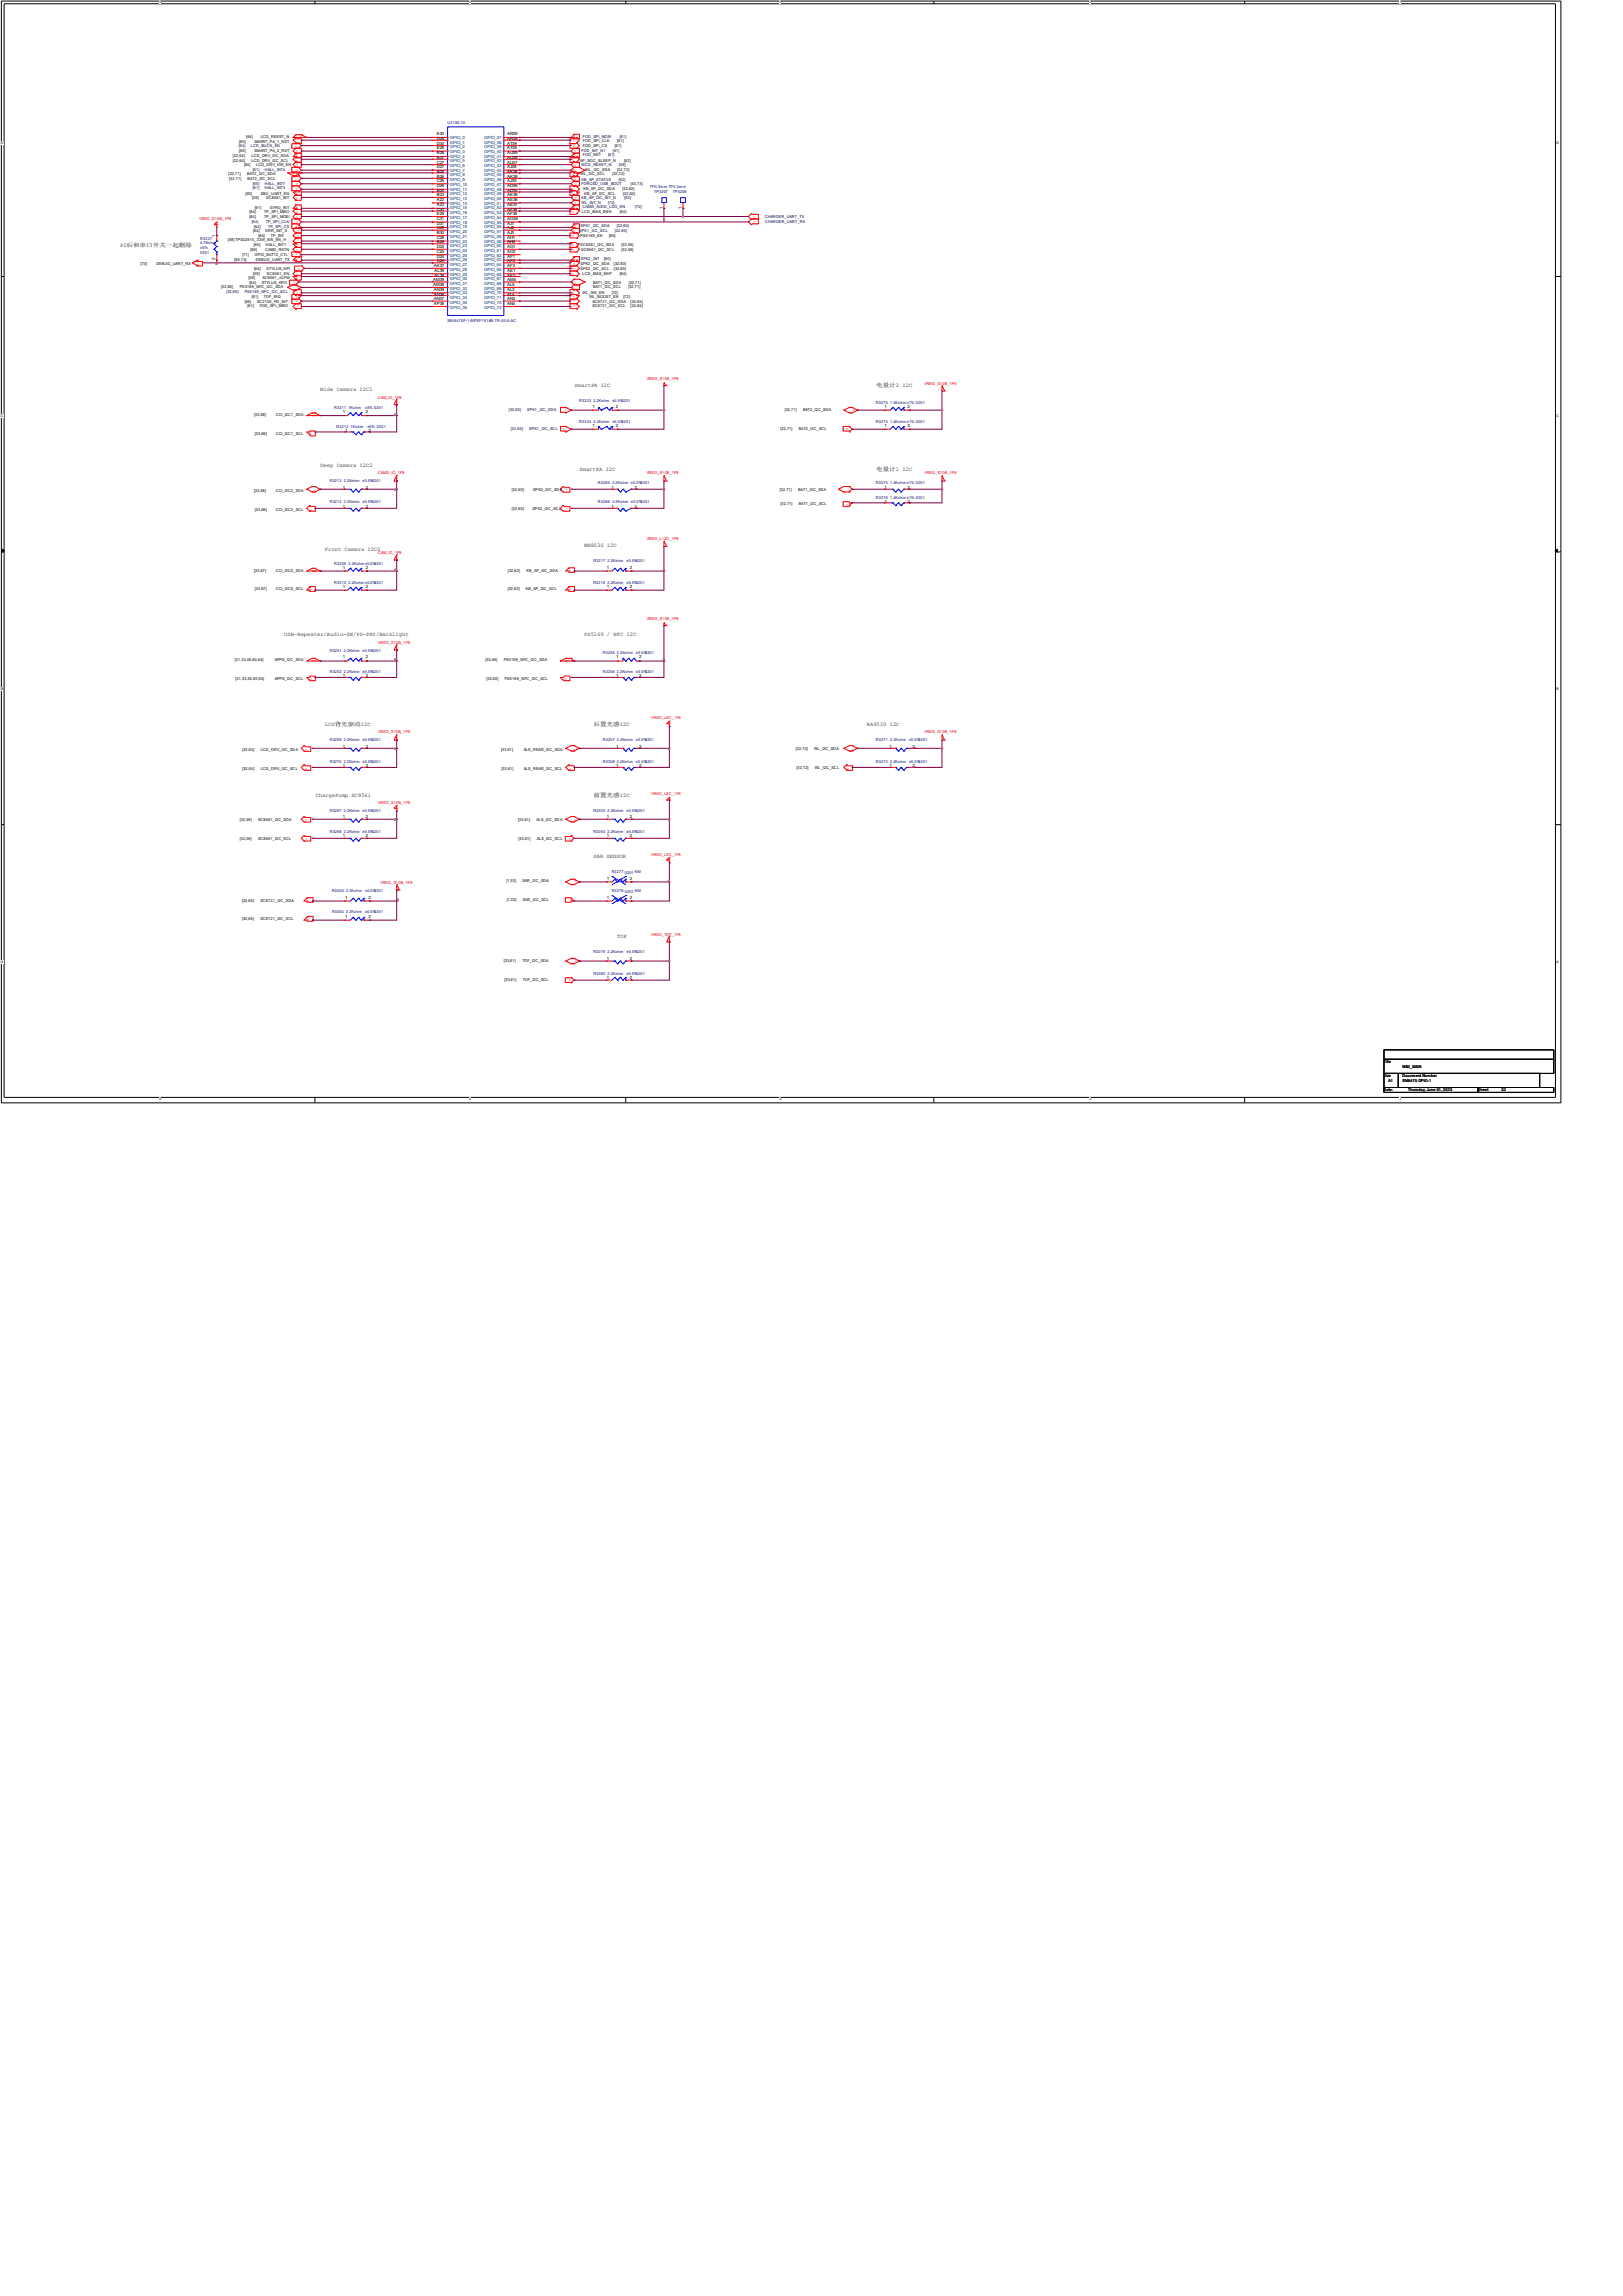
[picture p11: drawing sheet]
<svg xmlns="http://www.w3.org/2000/svg" width="210mm" height="297mm" viewBox="0 0 210 297" stroke-linecap="round" stroke-linejoin="round" font-family="sans-serif">
<defs><g id="words">
<g font-size=".7">
<text x="15.5" y="32">P2后和串口开关一起删除</text>
<text x="41.4" y="50.6">Wide Camera I2C1</text>
<text x="74.3" y="50">SmartPA I2C</text>
<text x="113.4" y="50">电量计2 I2C</text>
<text x="41.4" y="60.4">Deep Camera I2C2</text>
<text x="75" y="61">SmartPA I2C</text>
<text x="113.4" y="61">电量计1 I2C</text>
<text x="42" y="71.3">Front Camera I2C0</text>
<text x="75.6" y="70.7">WN8030 I2C</text>
<text x="36.8" y="82.3">USB-Repeater/Audio-SW/PD-PHY/Backlight</text>
<text x="75.6" y="82.3">PS5169 / NFC I2C</text>
<text x="42" y="93.9">LCD背光驱动I2C</text>
<text x="76.8" y="93.9">后置光感I2C</text>
<text x="112.1" y="93.9">RA9530 I2C</text>
<text x="40.8" y="103">ChargePump SC8561</text>
<text x="76.8" y="103">前置光感I2C</text>
<text x="76.8" y="111">SAR SENSOR</text>
<text x="79.8" y="121.3">TOF</text>
</g>
<g font-size=".6">
<text x="56.5" y="17.5">E30</text>
<text x="65.6" y="17.5">AR39</text>
<text x="56.5" y="18.1">D28</text>
<text x="56.5" y="23.6">C26</text>
<text x="56.5" y="18.7">D30</text>
<text x="56.5" y="19.3">E28</text>
<text x="56.5" y="19.9">B28</text>
<text x="56.5" y="20.5">B27</text>
<text x="56.5" y="21.2">C27</text>
<text x="56.5" y="21.8">D27</text>
<text x="56.5" y="22.4">B25</text>
<text x="56.5" y="23">B26</text>
<text x="65.6" y="18.1">AR38</text>
<text x="65.6" y="18.7">AT39</text>
<text x="65.6" y="19.3">AT38</text>
<text x="65.6" y="19.9">AU39</text>
<text x="65.6" y="20.5">AU38</text>
<text x="65.6" y="21.2">AU37</text>
<text x="65.6" y="21.8">AJ38</text>
<text x="65.6" y="22.4">AK38</text>
<text x="65.6" y="23">AK39</text>
<text x="65.6" y="23.6">AJ39</text>
<text x="56.5" y="24.2">D26</text>
<text x="56.5" y="24.8">B24</text>
<text x="56.5" y="25.4">B23</text>
<text x="56.5" y="26">A22</text>
<text x="56.5" y="26.6">A23</text>
<text x="56.5" y="27.3">C30</text>
<text x="56.5" y="27.9">E29</text>
<text x="56.5" y="28.4">C31</text>
<text x="56.5" y="29.1">D31</text>
<text x="56.5" y="29.7">C29</text>
<text x="65.6" y="24.2">AD36</text>
<text x="65.6" y="24.8">AD35</text>
<text x="65.6" y="25.4">AE39</text>
<text x="65.6" y="26">AE38</text>
<text x="65.6" y="26.6">AE37</text>
<text x="65.6" y="27.3">AF39</text>
<text x="65.6" y="27.9">AF38</text>
<text x="65.6" y="28.4">AG39</text>
<text x="65.6" y="29.1">AJ1</text>
<text x="65.6" y="29.7">AJ2</text>
<text x="85.8" y="27" transform="rotate(-90 85.8 27)">1</text>
<text x="88.2" y="27" transform="rotate(-90 88.2 27)">1</text>
<text x="27.9" y="33.7" transform="rotate(-90 27.9 33.7)">2</text>
<text x="27.9" y="30.7" transform="rotate(-90 27.9 30.7)">1</text>
<text x="56.1" y="34.5">AK37</text>
<text x="56.2" y="35.2">AL39</text>
<text x="56.2" y="35.8">AL38</text>
<text x="56.5" y="30.3">B30</text>
<text x="56.5" y="30.9">C28</text>
<text x="56.5" y="31.5">B29</text>
<text x="56.5" y="32.1">D25</text>
<text x="56.5" y="32.7">C25</text>
<text x="56.5" y="33.4">D24</text>
<text x="56.5" y="34">C24</text>
<text x="65.6" y="30.3">AJ3</text>
<text x="65.6" y="30.9">AH1</text>
<text x="65.6" y="31.5">AH2</text>
<text x="65.6" y="32.1">AG1</text>
<text x="65.6" y="32.7">AG2</text>
<text x="65.6" y="33.4">AF1</text>
<text x="65.6" y="34">AF2</text>
<text x="65.6" y="34.5">AF3</text>
<text x="65.6" y="35.2">AE1</text>
<text x="65.6" y="35.8">AE2</text>
<text x="56" y="36.4">AM39</text>
<text x="56" y="37">AM38</text>
<text x="56.1" y="37.6">AN39</text>
<text x="56.1" y="38.2">AN38</text>
<text x="56.1" y="38.8">AN37</text>
<text x="56.1" y="39.5">AP38</text>
<text x="65.6" y="36.4">AM5</text>
<text x="65.6" y="37">AL5</text>
<text x="65.6" y="37.6">AL3</text>
<text x="65.6" y="38.2">AL4</text>
<text x="65.6" y="38.8">AN3</text>
<text x="65.6" y="39.5">AN4</text>
<text x="44.4" y="53.5">1</text>
<text x="47.3" y="53.5">2</text>
<text x="76.7" y="52.8">1</text>
<text x="79.7" y="52.8">2</text>
<text x="114.5" y="52.8">1</text>
<text x="117.4" y="52.8">2</text>
<text x="44.7" y="55.9">1</text>
<text x="47.7" y="55.9">2</text>
<text x="76.7" y="55.3">1</text>
<text x="79.7" y="55.3">2</text>
<text x="114.5" y="55.3">1</text>
<text x="117.4" y="55.3">2</text>
<text x="44.4" y="65.7">1</text>
<text x="44.4" y="63.2">1</text>
<text x="47.3" y="65.7">2</text>
<text x="47.3" y="63.2">2</text>
<text x="79.1" y="63.2">1</text>
<text x="79.1" y="65.7">1</text>
<text x="82.1" y="63.2">2</text>
<text x="82.1" y="65.7">2</text>
<text x="114.5" y="65">1</text>
<text x="114.5" y="63.2">1</text>
<text x="117.4" y="65">2</text>
<text x="117.4" y="63.2">2</text>
<text x="44.4" y="73.6">1</text>
<text x="44.4" y="76">1</text>
<text x="47.3" y="73.6">2</text>
<text x="47.3" y="76">2</text>
<text x="78.5" y="76">1</text>
<text x="78.5" y="73.6">1</text>
<text x="81.5" y="76">2</text>
<text x="81.5" y="73.6">2</text>
<text x="44.4" y="87.6">1</text>
<text x="44.4" y="85.2">1</text>
<text x="47.3" y="87.6">2</text>
<text x="47.3" y="85.2">2</text>
<text x="79.7" y="87.6">1</text>
<text x="79.7" y="85.2">1</text>
<text x="82.7" y="87.6">2</text>
<text x="82.7" y="85.2">2</text>
<text x="44.4" y="99.2">1</text>
<text x="44.4" y="96.7">1</text>
<text x="47.3" y="99.2">2</text>
<text x="47.3" y="96.7">2</text>
<text x="79.7" y="96.7">1</text>
<text x="79.7" y="99.2">1</text>
<text x="82.7" y="96.7">2</text>
<text x="82.7" y="99.2">2</text>
<text x="115.1" y="96.7">1</text>
<text x="115.1" y="99.2">1</text>
<text x="118.1" y="96.7">2</text>
<text x="118.1" y="99.2">2</text>
<text x="44.4" y="105.9">1</text>
<text x="47.3" y="105.9">2</text>
<text x="78.5" y="105.9">1</text>
<text x="81.5" y="105.9">2</text>
<text x="44.4" y="108.3">1</text>
<text x="47.3" y="108.3">2</text>
<text x="78.5" y="108.3">1</text>
<text x="78.5" y="113.8">1</text>
<text x="81.5" y="108.3">2</text>
<text x="81.5" y="113.8">2</text>
<text x="44.7" y="116.2">1</text>
<text x="44.7" y="118.7">1</text>
<text x="47.7" y="116.2">2</text>
<text x="47.7" y="118.7">2</text>
<text x="78.5" y="116.2">1</text>
<text x="81.5" y="116.2">2</text>
<text x="78.5" y="124.2">1</text>
<text x="81.5" y="124.2">2</text>
<text x="78.5" y="126.6">1</text>
<text x="81.5" y="126.6">2</text>
</g>
<g font-size=".6" fill="#004080">
<text x="58.2" y="17.9">GPIO_0</text>
<text x="62.6" y="17.9">GPIO_37</text>
<text x="58.2" y="18.6">GPIO_1</text>
<text x="58.2" y="19.2">GPIO_2</text>
<text x="58.2" y="19.8">GPIO_3</text>
<text x="58.2" y="20.4">GPIO_4</text>
<text x="58.2" y="21">GPIO_5</text>
<text x="58.2" y="21.6">GPIO_6</text>
<text x="58.2" y="22.2">GPIO_7</text>
<text x="58.2" y="22.8">GPIO_8</text>
<text x="58.2" y="23.5">GPIO_9</text>
<text x="62.6" y="18.6">GPIO_38</text>
<text x="62.6" y="19.2">GPIO_39</text>
<text x="62.6" y="19.8">GPIO_40</text>
<text x="62.6" y="20.4">GPIO_41</text>
<text x="62.6" y="21">GPIO_42</text>
<text x="62.6" y="21.6">GPIO_43</text>
<text x="62.6" y="22.2">GPIO_44</text>
<text x="62.6" y="22.8">GPIO_45</text>
<text x="62.6" y="23.5">GPIO_46</text>
<text x="58.2" y="24">GPIO_10</text>
<text x="58.2" y="24.7">GPIO_11</text>
<text x="58.2" y="25.3">GPIO_12</text>
<text x="58.2" y="25.9">GPIO_13</text>
<text x="58.2" y="26.5">GPIO_14</text>
<text x="58.2" y="27.1">GPIO_15</text>
<text x="58.2" y="27.7">GPIO_16</text>
<text x="58.2" y="28.3">GPIO_17</text>
<text x="58.2" y="28.9">GPIO_18</text>
<text x="58.2" y="29.5">GPIO_19</text>
<text x="62.6" y="24">GPIO_47</text>
<text x="62.6" y="24.7">GPIO_48</text>
<text x="62.6" y="25.3">GPIO_49</text>
<text x="62.6" y="25.9">GPIO_50</text>
<text x="62.6" y="26.5">GPIO_51</text>
<text x="62.6" y="27.1">GPIO_52</text>
<text x="62.6" y="27.7">GPIO_53</text>
<text x="62.6" y="28.3">GPIO_54</text>
<text x="62.6" y="28.9">GPIO_55</text>
<text x="62.6" y="29.5">GPIO_56</text>
<text x="58.2" y="30.1">GPIO_20</text>
<text x="58.2" y="30.8">GPIO_21</text>
<text x="58.2" y="31.4">GPIO_22</text>
<text x="58.2" y="32">GPIO_23</text>
<text x="58.2" y="32.6">GPIO_24</text>
<text x="58.2" y="33.2">GPIO_25</text>
<text x="58.2" y="33.8">GPIO_26</text>
<text x="58.2" y="34.4">GPIO_27</text>
<text x="58.2" y="35">GPIO_28</text>
<text x="58.2" y="35.6">GPIO_29</text>
<text x="62.6" y="30.1">GPIO_57</text>
<text x="62.6" y="30.8">GPIO_58</text>
<text x="62.6" y="31.4">GPIO_59</text>
<text x="62.6" y="32">GPIO_60</text>
<text x="62.6" y="32.6">GPIO_61</text>
<text x="62.6" y="33.2">GPIO_62</text>
<text x="62.6" y="33.8">GPIO_63</text>
<text x="62.6" y="34.4">GPIO_64</text>
<text x="62.6" y="35">GPIO_65</text>
<text x="62.6" y="35.6">GPIO_66</text>
<text x="58.2" y="36.2">GPIO_30</text>
<text x="58.2" y="36.9">GPIO_31</text>
<text x="58.2" y="37.5">GPIO_32</text>
<text x="58.2" y="38.1">GPIO_33</text>
<text x="58.2" y="38.7">GPIO_34</text>
<text x="58.2" y="39.3">GPIO_35</text>
<text x="58.2" y="39.9">GPIO_36</text>
<text x="62.6" y="36.2">GPIO_67</text>
<text x="62.6" y="36.9">GPIO_68</text>
<text x="62.6" y="37.5">GPIO_69</text>
<text x="62.6" y="38.1">GPIO_70</text>
<text x="62.6" y="38.7">GPIO_71</text>
<text x="62.6" y="39.3">GPIO_72</text>
<text x="62.6" y="39.9">GPIO_73</text>
</g>
<g font-size=".5">
<text x="20.6" y=".4">5</text>
<text x="60.7" y=".4">4</text>
<text x="100.8" y=".4">3</text>
<text x="141" y=".4">2</text>
<text x="181.1" y=".4">1</text>
<text x="31.9" y="17.9">[64]</text>
<text x="33.7" y="17.9">LCD_RESET_N</text>
<text x=".2" y="18.6">D</text>
<text x="29.6" y="22.7">[32,71]</text>
<text x="29.7" y="23.3">[32,71]</text>
<text x="30.1" y="20.9">[32,64]</text>
<text x="30.1" y="20.3">[32,64]</text>
<text x="30.9" y="18.5">[60]</text>
<text x="30.9" y="19.7">[60]</text>
<text x="31.6" y="21.5">[64]</text>
<text x="32" y="22.7">BAT2_I2C_SDA</text>
<text x="32" y="23.3">BAT2_I2C_SCL</text>
<text x="32.5" y="20.9">LCD_DRV_I2C_SCL</text>
<text x="32.5" y="20.3">LCD_DRV_I2C_SDA</text>
<text x="32.9" y="18.5">SMART_PA_1_RST</text>
<text x="32.9" y="19.7">SMART_PA_2_RST</text>
<text x="33.1" y="21.5">LCD_DRV_HW_EN</text>
<text x="75.1" y="20.9">AP_SOC_SLEEP_N</text>
<text x="75.1" y="22.7">WL_I2C_SCL</text>
<text x="75.4" y="18.4">FOD_SPI_CLK</text>
<text x="75.4" y="19">FOD_SPI_CS</text>
<text x="75.8" y="22.1">WL_I2C_SDA</text>
<text x="79.2" y="22.7">[32,72]</text>
<text x="79.6" y="19">[61]</text>
<text x="79.9" y="18.4">[61]</text>
<text x="79.9" y="22.1">[32,72]</text>
<text x="80.8" y="20.9">[62]</text>
<text x="201.4" y="18.6">D</text>
<text x="31.8" y="25.2">[60]</text>
<text x="32.3" y="27.6">[64]</text>
<text x="32.3" y="28.2">[64]</text>
<text x="32.6" y="25.8">[59]</text>
<text x="33" y="27">[61]</text>
<text x="33.7" y="25.2">SBU_UART_EN</text>
<text x="34.2" y="27.6">TP_SPI_MISO</text>
<text x="34.2" y="28.2">TP_SPI_MOSI</text>
<text x="34.5" y="25.8">SC8561_INT</text>
<text x="34.9" y="27">GYRO_INT</text>
<text x="75.3" y="27.6">LCD_BIAS_ENN</text>
<text x="75.5" y="24.6">KB_AP_I2C_SDA</text>
<text x="75.6" y="25.2">KB_AP_I2C_SCL</text>
<text x="80.2" y="27.6">[64]</text>
<text x="80.5" y="24.6">[32,62]</text>
<text x="80.6" y="25.2">[32,62]</text>
<text x="18.2" y="34.3">[73]</text>
<text x="20.2" y="34.3">DEBUG_UART_RX</text>
<text x="29.5" y="31.2">[59] TPS22915_33W_SW_EN_H</text>
<text x="30.3" y="33.7">[60,73]</text>
<text x="31.4" y="33.1">[71]</text>
<text x="32.4" y="32.5">[66]</text>
<text x="32.8" y="30">[64]</text>
<text x="32.8" y="35.6">[59]</text>
<text x="32.8" y="31.8">[65]</text>
<text x="32.9" y="34.9">[64]</text>
<text x="33" y="33.1">GPIO_BATT2_CTL</text>
<text x="33.1" y="33.7">DEBUG_UART_TX</text>
<text x="33.4" y="30.6">[64]</text>
<text x="34.3" y="32.5">CAMD_RSTN</text>
<text x="34.4" y="30">ERR_INT_S</text>
<text x="34.4" y="31.8">HALL_INT1</text>
<text x="34.5" y="34.9">STYLUS_KPI</text>
<text x="34.5" y="35.6">SC8561_EN</text>
<text x="35" y="30.6">TP_INT</text>
<text x="75.1" y="31.9">SC8561_I2C_SDA</text>
<text x="75.1" y="30.6">PS5169_EN</text>
<text x="75.1" y="34.2">SPK2_I2C_SDA</text>
<text x="75.1" y="34.9">SPK2_I2C_SCL</text>
<text x="75.2" y="32.5">SC8561_I2C_SCL</text>
<text x="75.4" y="35.6">LCD_BIAS_ENP</text>
<text x="78.8" y="30.6">[65]</text>
<text x="79.4" y="34.2">[32,60]</text>
<text x="79.4" y="34.9">[32,60]</text>
<text x="80.2" y="35.6">[64]</text>
<text x="80.4" y="32.5">[32,59]</text>
<text x="80.4" y="31.9">[32,59]</text>
<text x="28.6" y="37.3">[32,65]</text>
<text x="31" y="37.3">PS5169_NFC_I2C_SDA</text>
<text x="31.7" y="39.2">[55]</text>
<text x="32" y="39.8">[61]</text>
<text x="32.2" y="36.2">[59]</text>
<text x="32.3" y="36.7">[64]</text>
<text x="32.6" y="38.5">[61]</text>
<text x="33.3" y="39.2">SC2150_PD_INT</text>
<text x="33.6" y="39.8">FOD_SPI_MISO</text>
<text x="33.9" y="36.7">STYLUS_KPO</text>
<text x="33.9" y="36.2">SC8561_nLPM</text>
<text x="34.2" y="38.5">TOF_IRQ</text>
<text x="75.4" y="38">WL_SW_EN</text>
<text x="76.3" y="38.5">WL_BOOST_EN</text>
<text x="76.6" y="39.8">SC8721_I2C_SCL</text>
<text x="76.6" y="39.2">SC8721_I2C_SDA</text>
<text x="76.7" y="36.7">BAT1_I2C_SDA</text>
<text x="76.7" y="37.3">BAT1_I2C_SCL</text>
<text x="79.1" y="38">[72]</text>
<text x="80.7" y="38.5">[72]</text>
<text x="81.3" y="37.3">[32,71]</text>
<text x="81.3" y="36.7">[32,71]</text>
<text x="81.6" y="39.8">[32,65]</text>
<text x="81.6" y="39.2">[32,65]</text>
<text x=".2" y="53.9">C</text>
<text x="32.9" y="53.8">[33,66]</text>
<text x="35.7" y="53.8">CCI_I2C1_SDA</text>
<text x="101.5" y="53.2">[32,71]</text>
<text x="103.9" y="53.2">BAT2_I2C_SDA</text>
<text x="201.4" y="53.9">C</text>
<text x="33" y="56.3">[33,66]</text>
<text x="35.7" y="56.3">CCI_I2C1_SCL</text>
<text x="101" y="55.6">[32,71]</text>
<text x="103.4" y="55.6">BAT2_I2C_SCL</text>
<text x="32.9" y="63.6">[33,66]</text>
<text x="35.7" y="63.6">CCI_I2C2_SDA</text>
<text x="66.2" y="63.5">[32,60]</text>
<text x="66.2" y="66">[32,60]</text>
<text x="68.9" y="66">SPK2_I2C_SCL</text>
<text x="69" y="63.5">SPK2_I2C_SDA</text>
<text x="100.9" y="63.5">[32,71]</text>
<text x="101" y="65.4">[32,71]</text>
<text x="103.3" y="63.5">BAT1_I2C_SDA</text>
<text x="103.4" y="65.4">BAT1_I2C_SCL</text>
<text x="33" y="66">[33,66]</text>
<text x="35.7" y="66">CCI_I2C2_SCL</text>
<text x="32.9" y="74">[33,67]</text>
<text x="33" y="76.4">[33,67]</text>
<text x="35.7" y="74">CCI_I2C0_SDA</text>
<text x="35.7" y="76.4">CCI_I2C0_SCL</text>
<text x="65.7" y="76.4">[32,62]</text>
<text x="65.7" y="74">[32,62]</text>
<text x="68.1" y="76.4">KB_AP_I2C_SCL</text>
<text x="68.1" y="74">KB_AP_I2C_SDA</text>
<text x=".2" y="89.3">B</text>
<text x="30.4" y="85.5">[31,33,55,60,64]</text>
<text x="30.5" y="88">[31,33,55,60,64]</text>
<text x="35.6" y="85.5">APPS_I2C_SDA</text>
<text x="35.6" y="88">APPS_I2C_SCL</text>
<text x="62.8" y="85.5">[32,65]</text>
<text x="62.9" y="88">[32,65]</text>
<text x="65.2" y="85.5">PS5169_NFC_I2C_SDA</text>
<text x="65.3" y="88">PS5169_NFC_I2C_SCL</text>
<text x="201.4" y="89.3">B</text>
<text x="31.4" y="99.6">[32,64]</text>
<text x="31.4" y="97.1">[32,64]</text>
<text x="33.7" y="99.6">LCD_DRV_I2C_SCL</text>
<text x="33.7" y="97.1">LCD_DRV_I2C_SDA</text>
<text x="64.8" y="97.1">[33,61]</text>
<text x="64.9" y="99.6">[33,61]</text>
<text x="67.8" y="97.1">ALS_REAR_I2C_SDA</text>
<text x="67.8" y="99.6">ALS_REAR_I2C_SCL</text>
<text x="103" y="97.1">[32,72]</text>
<text x="103.1" y="99.5">[32,72]</text>
<text x="105.3" y="97.1">WL_I2C_SDA</text>
<text x="105.4" y="99.5">WL_I2C_SCL</text>
<text x="31" y="106.3">[32,59]</text>
<text x="33.4" y="106.3">SC8561_I2C_SDA</text>
<text x="67" y="106.2">[33,61]</text>
<text x="69.4" y="106.2">ALS_I2C_SDA</text>
<text x="31" y="108.7">[32,59]</text>
<text x="33.4" y="108.7">SC8561_I2C_SCL</text>
<text x="67.1" y="108.6">[33,61]</text>
<text x="69.5" y="108.6">ALS_I2C_SCL</text>
<text x="31.3" y="116.6">[32,65]</text>
<text x="31.3" y="119">[32,65]</text>
<text x="33.7" y="116.6">SC8721_I2C_SDA</text>
<text x="33.7" y="119">SC8721_I2C_SCL</text>
<text x="65.5" y="114.1">[1,33]</text>
<text x="65.6" y="116.5">[1,33]</text>
<text x="67.6" y="114.1">SAR_I2C_SDA</text>
<text x="67.6" y="116.5">SAR_I2C_SCL</text>
<text x=".2" y="124.6">A</text>
<text x="65.2" y="124.5">[33,61]</text>
<text x="67.6" y="124.5">TOF_I2C_SDA</text>
<text x="201.4" y="124.6">A</text>
<text x="65.3" y="126.9">[33,61]</text>
<text x="67.6" y="126.9">TOF_I2C_SCL</text>
<text x="179" y="137.5">Title</text>
<text x="20.6" y="142.3">5</text>
<text x="60.7" y="142.3">4</text>
<text x="100.8" y="142.3">3</text>
<text x="141" y="142.3">2</text>
<text x="179" y="139.4">Size</text>
<text x="179" y="141.2">Date:</text>
<text x="179.7" y="140">A1</text>
<text x="181.1" y="142.3">1</text>
<text x="181.5" y="139.4">Document Number</text>
<text x="181.5" y="140">SM8475 GPIO-1</text>
<text x="181.5" y="138.1">M80_MAIN</text>
<text x="182.2" y="141.2">Thursday, June 01, 2023</text>
<text x="191.2" y="141.2">Sheet</text>
<text x="194.3" y="141.2">32</text>
</g>
<g font-size=".5" fill="#f00">
<text x="38.7" y="17.9">o</text>
<text x="74.2" y="17.9">o</text>
<text x="38.1" y="23.4">o</text>
<text x="38.1" y="19.1">o</text>
<text x="38.3" y="18.5">o</text>
<text x="38.3" y="19.7">o</text>
<text x="38.3" y="21.5">o</text>
<text x="38.3" y="20.9">o</text>
<text x="38.3" y="20.3">o</text>
<text x="38.6" y="21.8" transform="rotate(-180 38.6 21.8)">o</text>
<text x="38.6" y="23.6" transform="rotate(-180 38.6 23.6)">o</text>
<text x="38.7" y="22.4" transform="rotate(-180 38.7 22.4)">o</text>
<text x="74.1" y="20.9">o</text>
<text x="74.1" y="22.7">o</text>
<text x="74.2" y="20.3">o</text>
<text x="74.2" y="22.1">o</text>
<text x="74.5" y="18.2" transform="rotate(-180 74.5 18.2)">o</text>
<text x="74.5" y="18.8" transform="rotate(-180 74.5 18.8)">o</text>
<text x="74.6" y="19.4" transform="rotate(-180 74.6 19.4)">o</text>
<text x="74.6" y="21.2" transform="rotate(-180 74.6 21.2)">o</text>
<text x="74.6" y="23" transform="rotate(-180 74.6 23)">o</text>
<text x="74.6" y="23.6" transform="rotate(-180 74.6 23.6)">o</text>
<text x="25.8" y="28.4">VREG_S10B_1P8</text>
<text x="38.3" y="25.2">o</text>
<text x="38.3" y="27">o</text>
<text x="38.3" y="27.6">o</text>
<text x="38.3" y="28.2">o</text>
<text x="38.3" y="25.8">o</text>
<text x="38.6" y="29.1" transform="rotate(-180 38.6 29.1)">o</text>
<text x="38.6" y="28.5" transform="rotate(-180 38.6 28.5)">o</text>
<text x="38.6" y="24.3" transform="rotate(-180 38.6 24.3)">o</text>
<text x="38.7" y="29.7" transform="rotate(-180 38.7 29.7)">o</text>
<text x="74.1" y="25.2">o</text>
<text x="74.1" y="24.6">o</text>
<text x="74.1" y="27.6">o</text>
<text x="74.2" y="27">o</text>
<text x="74.6" y="29.1" transform="rotate(-180 74.6 29.1)">o</text>
<text x="74.6" y="25.5" transform="rotate(-180 74.6 25.5)">o</text>
<text x="74.6" y="26.1" transform="rotate(-180 74.6 26.1)">o</text>
<text x="97.8" y="27.9" transform="rotate(-180 97.8 27.9)">o</text>
<text x="97.8" y="28.5" transform="rotate(-180 97.8 28.5)">o</text>
<text x="25.5" y="34.3">o</text>
<text x="38.3" y="33.7">o</text>
<text x="38.3" y="35.6">o</text>
<text x="38.6" y="32.8" transform="rotate(-180 38.6 32.8)">o</text>
<text x="38.7" y="30.4" transform="rotate(-180 38.7 30.4)">o</text>
<text x="38.7" y="31.6" transform="rotate(-180 38.7 31.6)">o</text>
<text x="38.7" y="30.9" transform="rotate(-180 38.7 30.9)">o</text>
<text x="38.9" y="34.6" transform="rotate(-180 38.9 34.6)">o</text>
<text x="74.1" y="32.5">o</text>
<text x="74.1" y="31.9">o</text>
<text x="74.1" y="30.6">o</text>
<text x="74.1" y="35.6">o</text>
<text x="74.2" y="30.1">o</text>
<text x="74.2" y="33.7">o</text>
<text x="74.5" y="34" transform="rotate(-180 74.5 34)">o</text>
<text x="74.5" y="34.6" transform="rotate(-180 74.5 34.6)">o</text>
<text x="38.3" y="36.4" transform="rotate(-180 38.3 36.4)">o</text>
<text x="38.3" y="38">o</text>
<text x="38.6" y="38.3" transform="rotate(-180 38.6 38.3)">o</text>
<text x="38.6" y="38.9" transform="rotate(-180 38.6 38.9)">o</text>
<text x="38.7" y="37" transform="rotate(-180 38.7 37)">o</text>
<text x="38.7" y="39.5" transform="rotate(-180 38.7 39.5)">o</text>
<text x="74.1" y="38">o</text>
<text x="74.2" y="37.4">o</text>
<text x="74.5" y="39.5" transform="rotate(-180 74.5 39.5)">o</text>
<text x="74.5" y="38.9" transform="rotate(-180 74.5 38.9)">o</text>
<text x="74.5" y="38.3" transform="rotate(-180 74.5 38.3)">o</text>
<text x="74.6" y="36.4" transform="rotate(-180 74.6 36.4)">o</text>
<text x="40.6" y="53.8">o</text>
<text x="48.9" y="51.6">CAM_IO_1P8</text>
<text x="73.3" y="52.9" transform="rotate(-180 73.3 52.9)">o</text>
<text x="83.7" y="49.1">VREG_S10B_1P8</text>
<text x="110.6" y="52.9" transform="rotate(-180 110.6 52.9)">o</text>
<text x="119.6" y="49.7">VREG_S10B_1P8</text>
<text x="40.1" y="56.3">o</text>
<text x="72.9" y="55.7">o</text>
<text x="109.5" y="55.7">o</text>
<text x="40.6" y="63.6">o</text>
<text x="48.9" y="61.3">CAMD_IO_1P8</text>
<text x="73.5" y="63.2" transform="rotate(-180 73.5 63.2)">o</text>
<text x="73.5" y="65.7" transform="rotate(-180 73.5 65.7)">o</text>
<text x="83.7" y="61.3">VREG_S10B_1P8</text>
<text x="109.5" y="65.4">o</text>
<text x="110" y="63.2" transform="rotate(-180 110 63.2)">o</text>
<text x="119.6" y="61.3">VREG_S10B_1P8</text>
<text x="40.1" y="66">o</text>
<text x="48.9" y="71.7">CAM_IO_1P8</text>
<text x="83.7" y="69.8">VREG_L12C_1P8</text>
<text x="40.1" y="76.4">o</text>
<text x="40.6" y="74">o</text>
<text x="73.6" y="74">o</text>
<text x="73.6" y="76.4">o</text>
<text x="48.9" y="83.3">VREG_S10B_1P8</text>
<text x="83.7" y="80.2">VREG_S10B_1P8</text>
<text x="40.1" y="88">o</text>
<text x="40.6" y="85.5">o</text>
<text x="73" y="88">o</text>
<text x="73.5" y="85.5">o</text>
<text x="48.9" y="94.9">VREG_S10B_1P8</text>
<text x="84.3" y="93">VREG_L8C_1P8</text>
<text x="119.6" y="94.9">VREG_S10B_1P8</text>
<text x="39.5" y="99.6">o</text>
<text x="39.5" y="97.1">o</text>
<text x="73.6" y="99.6">o</text>
<text x="74.1" y="97.1">o</text>
<text x="109.6" y="99.6">o</text>
<text x="110.1" y="97.1">o</text>
<text x="39.5" y="106.3">o</text>
<text x="48.9" y="104">VREG_S10B_1P8</text>
<text x="74.6" y="105.9" transform="rotate(-180 74.6 105.9)">o</text>
<text x="84.3" y="102.8">VREG_L8C_1P8</text>
<text x="39.5" y="108.7">o</text>
<text x="73.9" y="108.4" transform="rotate(-180 73.9 108.4)">o</text>
<text x="74.6" y="113.9" transform="rotate(-180 74.6 113.9)">o</text>
<text x="84.3" y="110.7">VREG_L5C_1P8</text>
<text x="39.8" y="116.6">o</text>
<text x="39.8" y="119">o</text>
<text x="49.2" y="114.4">VREG_S10B_1P8</text>
<text x="73.9" y="116.3" transform="rotate(-180 73.9 116.3)">o</text>
<text x="74.6" y="124.2" transform="rotate(-180 74.6 124.2)">o</text>
<text x="84.3" y="121.1">VREG_TOF_1P8</text>
<text x="73.9" y="126.7" transform="rotate(-180 73.9 126.7)">o</text>
</g>
<g font-size=".5" fill="#000080">
<text x="57.9" y="16">U3100-10</text>
<text x="84.1" y="24.3">TP0.3mm TP0.3mm</text>
<text x="84.6" y="25">TP3207</text>
<text x="87.1" y="25">TP3206</text>
<text x="25.9" y="31">R3227</text>
<text x="25.9" y="31.6">4.7Kohm</text>
<text x="25.9" y="32.2">±5%</text>
<text x="25.9" y="32.8">0201</text>
<text x="57.9" y="41.7">SM-8475P-1-MPSP1518B-TR-00-0-AC</text>
<text x="43.3" y="52.9">R3211</text>
<text x="45.1" y="52.9">1Kohm</text>
<text x="47.2" y="52.9">±5% 0201</text>
<text x="75" y="52">R3223</text>
<text x="76.8" y="52">2.2Kohm</text>
<text x="79.2" y="52">±0.5%</text>
<text x="80.4" y="52">0201</text>
<text x="113.3" y="52.3">R3273</text>
<text x="115.2" y="52.3">1.4Kohm ±1% 0201</text>
<text x="43.6" y="55.4">R3212</text>
<text x="45.4" y="55.4">1Kohm</text>
<text x="47.5" y="55.4">±5% 0201</text>
<text x="75" y="54.7">R3224</text>
<text x="76.8" y="54.7">2.2Kohm</text>
<text x="79.2" y="54.7">±0.5%</text>
<text x="80.4" y="54.7">0201</text>
<text x="113.3" y="54.7">R3274</text>
<text x="115.2" y="54.7">1.4Kohm ±1% 0201</text>
<text x="42.7" y="65.1">R3214</text>
<text x="42.7" y="62.4">R3213</text>
<text x="44.5" y="65.1">2.2Kohm</text>
<text x="44.5" y="62.4">2.2Kohm</text>
<text x="46.9" y="65.1">±0.5%0201</text>
<text x="46.9" y="62.4">±0.5%0201</text>
<text x="77.4" y="62.7">R3265</text>
<text x="77.4" y="65.1">R3266</text>
<text x="79.2" y="62.7">2.2Kohm</text>
<text x="79.2" y="65.1">2.2Kohm</text>
<text x="81.6" y="62.7">±0.5%0201</text>
<text x="81.6" y="65.1">±0.5%0201</text>
<text x="113.3" y="64.5">R3276</text>
<text x="113.3" y="62.7">R3275</text>
<text x="115.2" y="64.5">1.4Kohm ±1% 0201</text>
<text x="115.2" y="62.7">1.4Kohm ±1% 0201</text>
<text x="43.3" y="73">R3209</text>
<text x="43.3" y="75.5">R3210</text>
<text x="45.1" y="73">2.2Kohm ±0.5%</text>
<text x="45.1" y="75.5">2.2Kohm ±0.5%</text>
<text x="48.4" y="73">0201</text>
<text x="48.4" y="75.5">0201</text>
<text x="76.8" y="75.5">R3218</text>
<text x="76.8" y="72.7">R3217</text>
<text x="78.6" y="75.5">2.2Kohm</text>
<text x="78.6" y="72.7">2.2Kohm</text>
<text x="81.1" y="75.5">±0.5%0201</text>
<text x="81.1" y="72.7">±0.5%0201</text>
<text x="42.7" y="87">R3202</text>
<text x="42.7" y="84.3">R3201</text>
<text x="44.5" y="87">2.2Kohm</text>
<text x="44.5" y="84.3">2.2Kohm</text>
<text x="46.9" y="87">±0.5%0201</text>
<text x="46.9" y="84.3">±0.5%0201</text>
<text x="78" y="87">R3256</text>
<text x="78" y="84.6">R3255</text>
<text x="79.8" y="87">2.2Kohm</text>
<text x="79.8" y="84.6">2.2Kohm</text>
<text x="82.3" y="87">±0.5%</text>
<text x="82.3" y="84.6">±0.5%</text>
<text x="83.5" y="87">0201</text>
<text x="83.5" y="84.6">0201</text>
<text x="42.7" y="95.9">R3269</text>
<text x="44.5" y="95.9">2.2Kohm</text>
<text x="46.9" y="95.9">±0.5%0201</text>
<text x="78" y="95.9">R3207</text>
<text x="79.8" y="95.9">2.2Kohm</text>
<text x="82.3" y="95.9">±0.5%</text>
<text x="83.5" y="95.9">0201</text>
<text x="113.3" y="95.9">R3271</text>
<text x="115.2" y="95.9">2.2Kohm</text>
<text x="117.6" y="95.9">±0.5%0201</text>
<text x="42.7" y="98.6">R3270</text>
<text x="44.5" y="98.6">2.2Kohm</text>
<text x="46.9" y="98.6">±0.5%0201</text>
<text x="78" y="98.6">R3208</text>
<text x="79.8" y="98.6">2.2Kohm</text>
<text x="82.3" y="98.6">±0.5%</text>
<text x="83.5" y="98.6">0201</text>
<text x="113.3" y="98.6">R3272</text>
<text x="115.2" y="98.6">2.2Kohm</text>
<text x="117.6" y="98.6">±0.5%0201</text>
<text x="42.7" y="107.8">R3268</text>
<text x="42.7" y="105">R3267</text>
<text x="44.5" y="107.8">2.2Kohm</text>
<text x="44.5" y="105">2.2Kohm</text>
<text x="46.9" y="107.8">±0.5%0201</text>
<text x="46.9" y="105">±0.5%0201</text>
<text x="76.8" y="107.8">R3254</text>
<text x="76.8" y="105">R3253</text>
<text x="78.6" y="107.8">2.2Kohm</text>
<text x="78.6" y="105">2.2Kohm</text>
<text x="81.1" y="107.8">±0.5%0201</text>
<text x="81.1" y="105">±0.5%0201</text>
<text x="79.1" y="112.9">R3277</text>
<text x="80.8" y="113.1">0201 NM</text>
<text x="43" y="115.4">R3203</text>
<text x="43" y="118.2">R3204</text>
<text x="44.8" y="115.4">2.2Kohm</text>
<text x="44.8" y="118.2">2.2Kohm</text>
<text x="47.2" y="115.4">±0.5%</text>
<text x="47.2" y="118.2">±0.5%</text>
<text x="48.4" y="115.4">0201</text>
<text x="48.4" y="118.2">0201</text>
<text x="79.1" y="115.4">R3278</text>
<text x="80.8" y="115.5">0201 NM</text>
<text x="76.8" y="123.3">R3279</text>
<text x="78.6" y="123.3">2.2Kohm</text>
<text x="81.1" y="123.3">±0.5%0201</text>
<text x="76.8" y="126.1">R3280</text>
<text x="78.6" y="126.1">2.2Kohm</text>
<text x="81.1" y="126.1">±0.5%0201</text>
</g>
<g font-size=".5" fill="#000040">
<text x="75.4" y="17.8">FOD_SPI_MOSI</text>
<text x="80.2" y="17.8">[61]</text>
<text x="30.9" y="19">[64]</text>
<text x="32.5" y="19">LCD_BUCK_EN</text>
<text x="32.7" y="22.1">[61]</text>
<text x="32.7" y="23.9">[65]</text>
<text x="34.3" y="22.1">HALL_INT4</text>
<text x="34.3" y="23.9">HALL_INT7</text>
<text x="75.3" y="19.7">FOD_INT_N1</text>
<text x="75.3" y="21.5">WCD_RESET_N</text>
<text x="75.3" y="23.4">KB_AP_STATUS</text>
<text x="75.3" y="24">FORCED_USB_BOOT</text>
<text x="75.4" y="20.2">FOD_RST</text>
<text x="78.7" y="20.2">[61]</text>
<text x="79.3" y="19.7">[61]</text>
<text x="80.1" y="23.4">[62]</text>
<text x="80.1" y="21.5">[58]</text>
<text x="81.6" y="24">[53,73]</text>
<text x="32.6" y="28.8">[64]</text>
<text x="32.7" y="24.5">[61]</text>
<text x="32.9" y="29.5">[64]</text>
<text x="34.3" y="24.5">HALL_INT3</text>
<text x="34.4" y="28.8">TP_SPI_CLK</text>
<text x="34.7" y="29.5">TP_SPI_CS</text>
<text x="75.1" y="29.4">SPK1_I2C_SDA</text>
<text x="75.3" y="25.8">KB_AP_I2C_INT_N</text>
<text x="75.3" y="26.3">WL_INT_N</text>
<text x="75.4" y="27">CAMW_AVDD_LDO_EN</text>
<text x="78.7" y="26.3">[72]</text>
<text x="79.8" y="29.4">[32,60]</text>
<text x="80.8" y="25.8">[62]</text>
<text x="82.2" y="27">[70]</text>
<text x="99" y="28.2">CHARGER_UART_TX</text>
<text x="99" y="28.8">CHARGER_UART_RX</text>
<text x="75" y="30">SPK1_I2C_SCL</text>
<text x="75.2" y="33.7">SPK2_INT</text>
<text x="78.2" y="33.7">[60]</text>
<text x="79.6" y="30">[32,60]</text>
<text x="29.3" y="37.9">[32,65]</text>
<text x="31.7" y="37.9">PS5169_NFC_I2C_SCL</text>
<text x="65.9" y="53.2">[32,60]</text>
<text x="68.2" y="53.2">SPK1_I2C_SDA</text>
<text x="66.1" y="55.6">[32,60]</text>
<text x="68.5" y="55.6">SPK1_I2C_SCL</text>
</g>
</g></defs>
<path d="M.2 .1h201.8v142.6h-201.8zM.5 .5h200.8v141.5h-200.8z" fill="none" stroke="#000" stroke-width=".13"/>
<g fill="#fff">
<path d="M20.6 0h.2v.6h-.2z"/>
<path d="M20.6 141.9h.2v.6h-.2z"/>
</g>
<path d="M40.7 .1v.4M40.7 142v.7" fill="none" stroke="#000" stroke-width=".13"/>
<g fill="#fff">
<path d="M60.7 0h.2v.6h-.2z"/>
<path d="M60.7 141.9h.2v.6h-.2z"/>
</g>
<path d="M81 .1v.4M81 142v.7" fill="none" stroke="#000" stroke-width=".13"/>
<g fill="#fff">
<path d="M100.8 0h.2v.6h-.2z"/>
<path d="M100.8 141.9h.2v.6h-.2z"/>
</g>
<path d="M120.8 .1v.4M120.8 142v.7" fill="none" stroke="#000" stroke-width=".13"/>
<g fill="#fff">
<path d="M141 0h.2v.6h-.2z"/>
<path d="M141 141.9h.2v.6h-.2z"/>
</g>
<path d="M161 .1v.4M161 142v.7" fill="none" stroke="#000" stroke-width=".13"/>
<g fill="#fff">
<path d="M181.1 0h.2v.6h-.2z"/>
<path d="M181.1 141.9h.2v.6h-.2z"/>
<path d="M.2 18.2h.3v.6h-.3z"/>
<path d="M201.4 18.2h.3v.6h-.3z"/>
<path d="M.2 53.6h.3v.5h-.3z"/>
<path d="M201.4 53.6h.3v.5h-.3z"/>
</g>
<path d="M.2 35.8h.3M201.3 35.8h.7" fill="none" stroke="#000" stroke-width=".13"/>
<g fill="#fff">
<path d="M.2 88.9h.2v.5h-.2z"/>
<path d="M201.4 88.9h.2v.5h-.2z"/>
</g>
<path d="M.2 71.4h.3M201.3 71.4h.7" fill="none" stroke="#000" stroke-width=".13"/>
<path d="M.3 71l.3 .2-.3 .2zM201.2 71.2l.3-.2v.4z" fill="#000" stroke="#000" stroke-width=".13"/>
<g fill="#fff">
<path d="M.2 124.2h.3v.5h-.3z"/>
<path d="M201.4 124.2h.3v.5h-.3z"/>
</g>
<path d="M.2 106.7h.3M201.3 106.7h.7M179.1 135.8h21.9v1.2h-21.9zM179.1 137h21.9v1.9h-21.9zM179.1 138.9h1.8v1.8h-1.8zM180.9 138.9h18.3v1.8h-18.3zM179.1 140.7h12.2v.6h-12.2zM191.3 140.7h9.7v.6h-9.7z" fill="none" stroke="#000" stroke-width=".13"/>
<g fill="none" stroke="#f00" stroke-width=".13">
<path d="M37.9 17.8h.1M37.9 17.8h1.8M38.2 17.9h.8v.7h-.8M38.2 19.2h.8v.6h-.8h.8v.6h-.8h.8v.6h-.8h.8v.6h-.8M38.3 17.4h.1M38.3 17.8h.1M38.3 18.5h.1M38.3 19.2h.1M38.3 19.9h.1M38.3 17.4h.7M38.3 17.4l-.4 .4M38.3 17.8l-.4 .3 .4 .4"/>
<path d="M38.3 19.2l-.4 .3 .4 .4M38.3 19.9l-.4 .3h.4M38.6 18.6h-.8v.6h.8M38.6 18.5h.1M38.6 19.2h.1M38.6 18.5l.4 .3-.4 .4M39 17.4h.1M39 17.8h.1M39 17.4l.7 .4M39.7 17.8h.1M55.9 17.8h.1M55.9 18.1h.1"/>
<path d="M55.9 18.8h.1M55.9 19.5h.1M55.9 17.8h2.1M55.9 18.1h2.1M55.9 18.8h2.1M55.9 19.5h2.1M65.1 17.8h2.1M65.1 18.1h2.1M65.1 18.8h2.1M65.1 19.5h2.1M67.2 17.8h.1M67.2 18.1h.1"/>
<path d="M67.2 18.8h.1M67.2 19.5h.1M74.2 17.4h.8v.5h-.8M74.2 19.2h.8v.6h-.8h.8v.6h-.8M74.3 17.4h.1M74.3 17.8h.1M74.3 19.9h.1M74.3 19.2h.1M74.3 17.4l-.4 .4h.4M74.3 19.2l-.4 .3 .4 .4M74.3 19.9l-.4 .3h.4M74.5 17.9h-.8v.7h.8h-.8v.6h.8"/>
<path d="M74.6 18.5h.1M74.6 17.8h.1M74.6 19.2h.1M74.6 17.8l.4 .3-.4 .4M74.6 18.5l.4 .3-.4 .4M25.4 33.8h.8v.6h-.8M25.6 33.7h.1M25.6 34.4h.1M25.6 33.7l-.7 .3 .7 .4M27.7 29.1h.1M27.7 29.1h.3M28 29.1h.1"/>
<path d="M28 29.4h.1M28 28.7h.1M28 30.5h.1M28 33.7h.1M28 28.7v.7M28 30.5v.7M28 32.9v.8M28 28.7l-.3 .4M37.2 22.4h.1M37.2 37.2h.1M37.2 22.4h1.8M37.2 22.4l.7 .3"/>
<path d="M37.2 37.2l.7 .3M37.9 22.7h.1M37.9 22.4h.1M37.9 37.5h.1M37.9 36.8h.1M37.9 22.7h.4M37.9 36.8h.4M37.9 37.5h.4M37.9 36.8l-.7 .4M38.2 24.7h.8v.6h-.8h.8v.6h-.8M38.2 26.5h.8v.6h-.8h.8v.6h-.8h.8v.6h-.8M38.2 29.5h.8v.6h-.8h.8v.7h-.8h.8v.6h-.8h.8v.6h-.8h.8v.6h-.8"/>
<path d="M38.2 33.2h.8v.6h-.8M38.2 39.3h.8v.6h-.8M38.2 37.5h.8v.6h-.8M38.2 35.1h.8v.5h-.8h.8v.6h-.8M38.3 36.2h-.8v.7h.8M38.3 24.8h.1M38.3 25.2h.1M38.3 26.6h.1M38.3 26.9h.1M38.3 27.7h.1M38.3 28.4h.1M38.3 30.1h.1"/>
<path d="M38.3 29.4h.1M38.3 30.8h.1M38.3 31.9h.1M38.3 32.6h.1M38.3 33.3h.1M38.3 33.7h.1M38.3 39.3h.1M38.3 31.5h.1M38.3 25.9h.1M38.3 21h.1M38.3 21.7h.1M38.3 22.7h.1"/>
<path d="M38.3 22.4h.1M38.3 20.2h.1M38.3 37.5h.1M38.3 36.8h.1M38.3 38.2h.1M38.3 36.1h.1M38.3 35.1h.1M38.3 35.8h.1M38.3 24.8h-.4l.4 .4M38.3 26.6l-.4 .3h.4M38.3 26.9l-.4 .4 .4 .4M38.3 27.7l-.4 .3 .4 .4"/>
<path d="M38.3 29.4l-.4 .4 .4 .3M38.3 30.1l-.4 .4 .4 .3M38.3 31.9l-.4 .3 .4 .4M38.3 33.3l-.4 .4h.4M38.3 39.3l-.4 .3 .4 .4M38.3 31.5h-.4l.4 .4M38.3 25.2l-.4 .3 .4 .4M38.3 21l-.4 .3 .4 .4M38.3 20.2l-.4 .4 .4 .4M38.3 36.8l.7 .4M38.3 37.5l-.4 .4 .4 .3M38.3 35.8h-.4l.7 .7-.3 .3"/>
<path d="M38.3 35.1l-.4 .3 .4 .4M38.3 30.8l-.4 .4 .4 .3M38.6 28.3h-.8v.7h.8h-.8v.5h.8M38.6 21.6h-.8v.6h.8M38.6 22.9h-.8v.6h.8h-.8v.5h.8h-.8v.7h.8M38.6 32.6h-.8v.6h.8M38.6 38.1h-.8v.6h.8h-.8v.6h.8M38.6 29.1h.1M38.6 28.4h.1M38.6 29.4h.1M38.6 22.4h.1M38.6 21.7h.1"/>
<path d="M38.6 24.1h.1M38.6 23.4h.1M38.6 24.8h.1M38.6 22.7h.1M38.6 33.3h.1M38.6 32.6h.1M38.6 38.6h.1M38.6 38.2h.1M38.6 39.3h.1M38.6 28.4l.4 .3-.4 .4M38.6 29.1l.4 .3h-.4M38.6 21.7l.4 .3-.4 .4"/>
<path d="M38.6 24.1l.4 .4-.4 .3M38.6 38.2h.4l-.4 .4M38.6 23.4l.4 .4-.4 .3M38.6 22.7l.4 .4-.4 .3M38.6 32.6l.4 .3-.4 .4M38.6 38.6l.4 .3-.4 .4M38.9 34.4h-.8v.7h.8M39 22.4h.1M39 37.2h.1M39 35.1h.1M39 34.4h.1M39 22.4l-.7 .3"/>
<path d="M39 37.2l-.7 .3M39 34.4l.3 .3-.3 .4M55.9 23.8h.1M55.9 24.5h.1M55.9 24.8h.1M55.9 25.5h.1M55.9 26.2h.1M55.9 26.9h.1M55.9 27.3h.1M55.9 28h.1M55.9 28.7h.1M55.9 29.4h.1"/>
<path d="M55.9 29.8h.1M55.9 30.5h.1M55.9 31.2h.1M55.9 31.5h.1M55.9 32.2h.1M55.9 32.9h.1M55.9 33.7h.1M55.9 34h.1M55.9 34.7h.1M55.9 35.4h.1M55.9 35.8h.1M55.9 36.5h.1"/>
<path d="M55.9 37.2h.1M55.9 37.9h.1M55.9 38.2h.1M55.9 38.9h.1M55.9 39.6h.1M55.9 20.2h.1M55.9 20.6h.1M55.9 21.3h.1M55.9 22h.1M55.9 22.4h.1M55.9 23.1h.1M55.9 24.8h2.1"/>
<path d="M55.9 26.9h2.1M55.9 29.4h2.1M55.9 33.7h2.1M55.9 20.2h2.1M55.9 31.5h2.1M55.9 38.2h2.1M55.9 22.4h2.1M55.9 35.8h2.1M55.9 23.8h2.1M55.9 24.5h2.1M55.9 25.5h2.1M55.9 26.2h2.1"/>
<path d="M55.9 27.3h2.1M55.9 28h2.1M55.9 28.7h2.1M55.9 29.8h2.1M55.9 30.5h2.1M55.9 31.2h2.1M55.9 32.2h2.1M55.9 32.9h2.1M55.9 34h2.1M55.9 34.7h2.1M55.9 35.4h2.1M55.9 36.5h2.1"/>
<path d="M55.9 37.2h2.1M55.9 37.9h2.1M55.9 38.9h2.1M55.9 39.6h2.1M55.9 20.6h2.1M55.9 21.3h2.1M55.9 22h2.1M55.9 23.1h2.1M65.1 24.8h2.1M65.1 26.9h2.1M65.1 29.4h2.1M65.1 33.7h2.1"/>
<path d="M65.1 20.2h2.1M65.1 31.5h2.1M65.1 38.2h2.1M65.1 22.4h2.1M65.1 35.8h2.1M65.1 23.8h2.1M65.1 24.5h2.1M65.1 25.5h2.1M65.1 26.2h2.1M65.1 27.3h2.1M65.1 28h2.1M65.1 28.7h2.1"/>
<path d="M65.1 29.8h2.1M65.1 30.5h2.1M65.1 31.2h2.1M65.1 32.2h2.1M65.1 32.9h2.1M65.1 34h2.1M65.1 34.7h2.1M65.1 35.4h2.1M65.1 36.5h2.1M65.1 37.2h2.1M65.1 37.9h2.1M65.1 38.9h2.1"/>
<path d="M65.1 39.6h2.1M65.1 20.6h2.1M65.1 21.3h2.1M65.1 22h2.1M65.1 23.1h2.1M67.2 20.2h.1M67.2 20.6h.1M67.2 21.3h.1M67.2 22h.1M67.2 22.4h.1M67.2 23.1h.1M67.2 23.8h.1"/>
<path d="M67.2 24.5h.1M67.2 24.8h.1M67.2 25.5h.1M67.2 26.2h.1M67.2 26.9h.1M67.2 27.3h.1M67.2 28h.1M67.2 28.7h.1M67.2 29.4h.1M67.2 29.8h.1M67.2 30.5h.1M67.2 31.2h.1"/>
<path d="M67.2 31.5h.1M67.2 32.2h.1M67.2 32.9h.1M67.2 33.7h.1M67.2 34h.1M67.2 34.7h.1M67.2 35.4h.1M67.2 35.8h.1M67.2 36.5h.1M67.2 37.2h.1M67.2 37.9h.1M67.2 38.2h.1"/>
<path d="M67.2 38.9h.1M67.2 39.6h.1M73.9 22h.1M73.9 36.5h.1M73.9 22l.4 .4M73.9 36.5l.4 .3M74.2 21h.8v.6h-.8M74.2 22.9h.8v.6h-.8h.8v.5h-.8M74.2 29h.8v.5h-.8h.8v.6h-.8M74.2 33.2h.8v.6h-.8M74.2 25.3h.8v.6h-.8h.8v.6h-.8h.8v.6h-.8M74.2 36.9h.8v.6h-.8"/>
<path d="M74.3 20.2h.1M74.3 21.7h.1M74.3 21h.1M74.3 23.4h.1M74.3 22.7h.1M74.3 24.1h.1M74.3 29.4h.1M74.3 29.1h.1M74.3 30.1h.1M74.3 33.3h.1M74.3 33.7h.1M74.3 25.9h.1"/>
<path d="M74.3 25.2h.1M74.3 22.4h.1M74.3 26.6h.1M74.3 36.8h.1M74.3 36.1h.1M74.3 37.5h.1M74.3 26.9h.1M74.3 26.6l-.4 .3h.4M74.3 29.1l-.4 .3h.4M74.3 33.3l-.4 .4h.4M74.3 21l-.4 .3 .4 .4M74.3 22.7l-.4 .4 .4 .3"/>
<path d="M74.3 23.4l-.4 .4 .4 .3M74.3 29.4l-.4 .4 .4 .3M74.3 25.2l-.4 .3 .4 .4M74.3 22.4h.7M74.3 21.7l-.4 .3M74.3 21.7h.7M74.3 25.9l-.4 .3 .4 .4M74.3 36.8h.7M74.3 36.1l-.4 .4M74.3 36.1h.7M74.3 36.8l-.4 .4 .4 .3M74.5 37.5h-.8v.6h.8h-.8v.6h.8h-.8v.6h.8h-.8v.6h.8"/>
<path d="M74.5 24h-.8v.7h.8h-.8v.6h.8M74.5 20.4h-.8v.6h.8M74.5 22.2h-.8v.7h.8M74.5 31.4h-.8v.6h.8h-.8v.6h.8M74.5 30.1h-.8v.7h.8M74.5 33.8h-.8v.6h.8h-.8v.7h.8h-.8v.5h.8M74.5 27.1h-.8v.6h.8M74.6 39.3h.1M74.6 38.6h.1M74.6 38.2h.1M74.6 24.8h.1M74.6 25.2h.1"/>
<path d="M74.6 24.1h.1M74.6 20.2h.1M74.6 21h.1M74.6 22.4h.1M74.6 22.7h.1M74.6 31.9h.1M74.6 32.6h.1M74.6 31.5h.1M74.6 37.5h.1M74.6 30.1h.1M74.6 30.8h.1M74.6 35.1h.1"/>
<path d="M74.6 35.8h.1M74.6 34.4h.1M74.6 33.7h.1M74.6 26.9h.1M74.6 27.7h.1M74.6 30.1l.4 .4-.4 .3M74.6 24.8h.4l-.4 .4M74.6 20.2l.4 .4-.4 .4M74.6 31.5h.4l-.4 .4M74.6 39.3l.4 .3-.4 .4M74.6 38.6l.4 .3-.4 .4M74.6 38.2h.4l-.4 .4"/>
<path d="M74.6 24.1l.4 .4-.4 .3M74.6 26.9l.4 .4-.4 .4M74.6 35.1l.4 .3-.4 .4M74.6 31.9l.4 .3-.4 .4M74.6 37.5l.4 .4-.4 .3M74.6 33.7l.4 .3-.4 .4M74.6 34.4l.4 .3-.4 .4M75 21.7h.1M75 22.4h.1M75 36.8h.1M75 36.1h.1M75 22.4l-.4 .3"/>
<path d="M75 21.7l.7 .3M75 36.1l.7 .4M75.7 22h.1M75.7 36.5h.1M75.7 22l-.7 .4M75.7 36.5l-.7 .3M85.9 26.9h.1M85.9 26.2v.7M88.4 26.9h.1M88.4 26.2v.7M97.2 28.4h.1M97.2 27.7h.1"/>
<path d="M97.2 29.1h.1M97.2 27.7l-.4 .3 .4 .4M97.2 28.4l-.4 .3 .4 .4M97.3 27.7h.8v.6h-.8h.8v.7h-.8M38.3 40h.1M39.7 53.8h.1M39.7 53.8h1.8M40 55.9h.1M40 56.2h.1M40 55.9h-.3l.3 .3M40 55.8h.8v.6h-.8M40.4 53.4h.1"/>
<path d="M40.4 53.8h.1M40.4 53.4h.3M40.4 53.4l-.7 .4M40.7 53.4h.1M40.7 53.8h.1M40.7 53.4l.8 .4M41.5 53.8h.1M44.6 53.8h.1M44.6 55.9h.1M44.6 53.8h.4M44.6 55.9h.7M46.7 53.8h.7"/>
<path d="M47.1 55.9h.7M47.4 53.8h.1M47.8 55.9h.1M51 52.3h.1M51 52.3h.3M51.3 52.3h.1M51.3 51.6h.1M51.3 51.6v.7M51.3 51.6l-.3 .7M73.2 53.4h.1M73.2 52.7h.1M73.2 55.2h.1"/>
<path d="M73.2 55.9h.1M73.2 52.7l.7 .4-.7 .3M73.2 55.2l.7 .3-.7 .4M73.3 52.7h-.8v.6h.8M73.3 55.2h-.8v.6h.8M74.6 40h.1M76.7 53.1h.1M76.7 55.5h.1M76.7 55.5h.7M76.7 53.1h.7M79.2 55.5h.7M79.2 53.1h.7"/>
<path d="M79.9 53.1h.1M79.9 55.5h.1M85.9 49.9h.1M85.9 49.5h.1M85.9 49.9h.4M85.9 49.5l.4 .4M85.9 49.5v.4M86.3 49.9h.1M109.2 53.1h.1M109.2 53.1l.7 .3M109.9 53.4h.1M109.9 52.7h.1"/>
<path d="M109.9 55.2h.1M109.9 55.9h.1M109.9 53.4h.3M109.9 52.7h.3M109.9 52.7l-.7 .4M109.9 55.2l.3 .3-.3 .4M109.9 55.2h-.8v.6h.8M110.2 53.4h.1M110.2 52.7h.1M110.2 52.7l.7 .4M110.9 53.1h.1M110.9 53.1l-.7 .3"/>
<path d="M114.5 55.5h.1M114.5 53.1h.1M114.5 55.5h.7M114.5 53.1h.7M116.9 55.5h.8M116.9 53.1h.8M117.7 55.5h.1M117.7 53.1h.1M121.9 50.6h.1M121.9 49.9h.1M121.9 49.9v.7M121.9 50.6h.3"/>
<path d="M121.9 49.9l.3 .7M122.2 50.6h.1M39.7 73.9h.1M39.7 63.3h.1M39.7 73.9h1.8M39.7 63.3l.7 .3M40 76h.1M40 76.3h.1M40 65.4h.1M40 66.1h.1M40 76l-.3 .3h.3M40 65.4l-.3 .4 .3 .3"/>
<path d="M40 75.9h.8v.6h-.8M40 65.5h.8v.6h-.8M40.4 73.5h.1M40.4 73.9h.1M40.4 62.9h.1M40.4 63.6h.1M40.4 73.5h.3M40.4 73.5l-.7 .4M40.4 62.9h.3M40.4 62.9l-.7 .4M40.4 63.6h.3M40.7 73.5h.1"/>
<path d="M40.7 73.9h.1M40.7 62.9h.1M40.7 63.6h.1M40.7 73.5l.8 .4M40.7 62.9l.8 .4M41.5 73.9h.1M41.5 63.3h.1M41.5 63.3l-.8 .3M44.6 73.9h.1M44.6 65.8h.1M44.6 63.3h.1M44.6 76.3h.1"/>
<path d="M44.6 73.9h.4M44.6 76.3h.4M44.6 65.8h.4M44.6 63.3h.4M46.7 73.9h.7M46.7 76.3h.7M46.7 65.8h.7M46.7 63.3h.7M47.4 73.9h.1M47.4 65.8h.1M47.4 63.3h.1M47.4 76.3h.1"/>
<path d="M51 72.5h.1M51 62.2h.1M51 72.5h.3M51 62.2h.3M51.3 72.5h.1M51.3 71.8h.1M51.3 62.2h.1M51.3 61.5h.1M51.3 61.5v.7M51.3 71.8v.7M51.3 71.8l-.3 .7M51.3 61.5l-.3 .7"/>
<path d="M72.8 63.6h.1M72.8 62.9h.1M72.8 66.1h.1M72.8 65.4h.1M72.8 62.9l-.3 .4 .3 .3M72.8 65.4l-.3 .4 .3 .3M72.9 63.1h.8v.6h-.8M72.9 65.5h.8v.6h-.8M73.6 73.5h.1M73.6 73.9h.1M73.6 76h.1M73.6 76.3h.1"/>
<path d="M73.6 73.5l-.4 .4h.4M73.6 76l-.4 .3h.4M73.6 73.4h.7v.6h-.7M73.6 75.9h.7v.6h-.7M78.5 76.3h.1M78.5 73.9h.1M78.5 73.9h.7M78.5 76.3h.7M79.2 63.3h.1M79.2 65.8h.1M79.2 65.8h.7M79.2 63.3h.7"/>
<path d="M81 73.9h.7M81 76.3h.7M81.7 76.3h.1M81.7 73.9h.1M81.7 65.8h.7M81.7 63.3h.7M82.4 63.3h.1M82.4 65.8h.1M85.9 62.2h.1M85.9 61.5h.1M85.9 70.7h.1M85.9 70h.1"/>
<path d="M85.9 62.2h.4M85.9 61.5v.7M85.9 70v.7M85.9 61.5l.4 .7M85.9 70.7h.4M85.9 70l.4 .7M86.3 62.2h.1M86.3 70.7h.1M108.5 63.3h.1M108.5 63.3l.7 .3M109.2 63.6h.1M109.2 62.9h.1"/>
<path d="M109.2 62.9h.7M109.2 63.6h.7M109.2 62.9l-.7 .4M109.9 63.6h.1M109.9 62.9h.1M109.9 65h.1M109.9 65.4h.1M109.9 62.9l.3 .4M109.9 65h.3l-.3 .4M109.9 64.9h-.8v.6h.8M110.2 63.3h.1M110.2 63.3l-.3 .3"/>
<path d="M114.5 65h.1M114.5 63.3h.1M114.5 65h.7M114.5 63.3h.7M116.9 65h.8M116.9 63.3h.8M117.7 65h.1M117.7 63.3h.1M121.9 62.2h.1M121.9 61.5h.1M121.9 62.2h.3M121.9 61.5v.7"/>
<path d="M121.9 61.5l.3 .7M122.2 62.2h.1M39.3 98.9h.1M39.3 99.6h.1M39.3 96.4h.1M39.3 97.2h.1M39.3 96.4l-.3 .4 .3 .4M39.3 98.9l-.3 .4 .3 .3M39.4 99.1h.8v.6h-.8M39.4 96.6h.8v.6h-.8M39.7 85.5h.1M39.7 85.5h1.8"/>
<path d="M40 87.6h.1M40 88h.1M40 87.6h-.3l.3 .4M40 87.5h.8v.6h-.8M40.4 85.2h.1M40.4 85.5h.1M40.4 85.2h.3M40.4 85.2l-.7 .3M40.7 85.2h.1M40.7 85.5h.1M40.7 85.2l.8 .3M41.5 85.5h.1"/>
<path d="M44.6 87.6h.1M44.6 99.3h.1M44.6 96.8h.1M44.6 85.5h.1M44.6 85.5h.4M44.6 87.6h.4M44.6 96.8h.4M44.6 99.3h.4M46.7 85.5h.7M46.7 87.6h.7M46.7 96.8h.7M46.7 99.3h.7"/>
<path d="M47.4 87.6h.1M47.4 99.3h.1M47.4 96.8h.1M47.4 85.5h.1M51 84.1h.1M51 95.7h.1M51 84.1h.3M51 95.7h.3M51.3 84.1h.1M51.3 83.4h.1M51.3 95.7h.1M51.3 95h.1"/>
<path d="M51.3 83.4v.7M51.3 95v.7M51.3 83.4l-.3 .7M51.3 95l-.3 .7M72.5 85.5h.1M72.5 85.5h1.8M72.8 87.6h.1M72.8 88h.1M72.8 87.6h-.3l.3 .4M72.9 87.5h.8v.6h-.8M73.2 96.8h.1M73.2 85.2h.1"/>
<path d="M73.2 85.5h.1M73.2 85.2h.7M73.2 96.8l.7 .4M73.2 85.2l-.7 .3M73.6 98.9h.1M73.6 99.6h.1M73.6 98.9l-.4 .4 .4 .3M73.6 99.1h.7v.6h-.7M73.9 96.4h.1M73.9 97.2h.1M73.9 85.2h.1M73.9 85.5h.1"/>
<path d="M73.9 96.4h.4M73.9 96.4l-.7 .4M73.9 97.2h.4M73.9 85.2l.4 .3M74.3 96.4h.1M74.3 97.2h.1M74.3 85.5h.1M74.3 96.4l.7 .4M75 96.8h.1M75 96.8l-.7 .4M79.9 96.8h.1M79.9 99.3h.1"/>
<path d="M79.9 87.6h.1M79.9 85.5h.1M79.9 85.5h.7M79.9 87.6h.7M79.9 96.8h.7M79.9 99.3h.7M82.4 85.5h.3M82.4 87.6h.3M82.4 96.8h.3M82.4 99.3h.3M82.7 96.8h.1M82.7 99.3h.1"/>
<path d="M82.7 87.6h.1M82.7 85.5h.1M85.9 80.9h.1M85.9 80.6h.1M85.9 80.6v.3M85.9 80.9h.4M85.9 80.6l.4 .3M86.3 93.6h.1M86.3 80.9h.1M86.3 93.6h.3M86.6 93.6h.1M86.6 94h.1"/>
<path d="M86.6 93.3h.1M86.6 93.3v.7M86.6 93.3l-.3 .3M109.2 96.8h.1M109.2 96.8l.7 .4M109.5 99.1h.8v.6h-.8M109.5 98.9h.1M109.5 99.6h.1M109.5 98.9l-.3 .4 .3 .3M109.9 96.4h.1M109.9 97.2h.1M109.9 96.4h.3"/>
<path d="M109.9 97.2h.3M109.9 96.4l-.7 .4M110.2 96.4h.1M110.2 97.2h.1M110.2 96.4l.7 .4M110.9 96.8h.1M110.9 96.8l-.7 .4M115.2 96.8h.1M115.2 99.3h.1M115.2 96.8h.7M115.2 99.3h.7M117.7 96.8h.7"/>
<path d="M117.7 99.3h.7M118.4 96.8h.1M118.4 99.3h.1M121.9 95.7h.1M121.9 95h.1M121.9 95.7h.3M121.9 95l.3 .7M121.9 95v.7M122.2 95.7h.1M39.3 105.6h.1M39.3 106.3h.1M39.3 108.1h.1"/>
<path d="M39.3 108.8h.1M39.3 105.6l-.3 .4 .3 .3M39.3 108.1l-.3 .3 .3 .4M39.4 105.7h.8v.6h-.8M39.4 108.2h.8v.6h-.8M39.7 116.2h.1M39.7 116.6h.1M39.7 118.7h.1M39.7 119h.1M39.7 116.2l-.4 .4h.4M39.7 118.7l-.4 .3h.4M39.7 116.1h.8v.6h-.8"/>
<path d="M39.7 118.5h.8v.7h-.8M44.6 116.6h.1M44.6 119h.1M44.6 108.4h.1M44.6 106h.1M44.6 116.6h.7M44.6 119h.7M44.6 108.4h.4M44.6 106h.4M46.7 108.4h.7M46.7 106h.7M47.1 116.6h.7"/>
<path d="M47.1 119h.7M47.4 108.4h.1M47.4 106h.1M47.8 116.6h.1M47.8 119h.1M51 104.6h.1M51 104.6h.3M51.3 104.6h.1M51.3 104.9h.1M51.3 104.2h.1M51.3 115.1h.1M51.3 114.4h.1"/>
<path d="M51.3 104.2v.7M51.3 114.4v.7M51.3 104.2l-.3 .4M51.3 115.1h.4M51.3 114.4l.4 .7M51.7 115.1h.1M73.2 106h.1M73.2 114.1h.1M73.2 106l.7 .3M73.2 114.1l.7 .3M73.9 106.3h.1M73.9 105.6h.1"/>
<path d="M73.9 108.8h.1M73.9 108.1h.1M73.9 114.4h.1M73.9 113.7h.1M73.9 116.6h.1M73.9 116.2h.1M73.9 106.3h.4M73.9 105.6h.4M73.9 105.6l-.7 .4M73.9 108.1l.4 .3-.4 .4M73.9 114.4h.4M73.9 113.7h.4"/>
<path d="M73.9 113.7l-.7 .4M73.9 116.2l.4 .4h-.4M73.9 108.2h-.7v.6h.7M73.9 116.1h-.7v.6h.7M74.3 106.3h.1M74.3 105.6h.1M74.3 114.4h.1M74.3 113.7h.1M74.3 105.6l.7 .4M74.3 113.7l.7 .4M75 106h.1M75 114.1h.1"/>
<path d="M75 106l-.7 .3M75 114.1l-.7 .3M78.5 108.4h.1M78.5 106h.1M78.5 114.1h.1M78.5 116.6h.1M78.5 116.6h.7M78.5 108.4h.7M78.5 106h.7M78.5 114.1h.7M81 116.6h.7M81 108.4h.7"/>
<path d="M81 106h.7M81 114.1h.7M81.7 108.4h.1M81.7 106h.1M81.7 114.1h.1M81.7 116.6h.1M86.3 103.5h.1M86.3 111.3h.1M86.3 103.5h.3M86.3 111.3h.3M86.6 103.5h.1M86.6 103.1h.1"/>
<path d="M86.6 111.3h.1M86.6 111.6h.1M86.6 110.9h.1M86.6 103.1v.4M86.6 110.9v.7M86.6 103.1l-.3 .4M86.6 110.9l-.3 .4M73.2 124.3h.1M73.2 124.3l.7 .4M73.9 124.7h.1M73.9 124h.1M73.9 127.1h.1"/>
<path d="M73.9 126.4h.1M73.9 124.7h.4M73.9 124h.4M73.9 124l-.7 .3M73.9 126.4l.4 .4-.4 .3M73.9 126.5h-.7v.6h.7M74.3 124.7h.1M74.3 124h.1M74.3 124l.7 .3M75 124.3h.1M75 124.3l-.7 .4M78.5 126.8h.1"/>
<path d="M78.5 124.3h.1M78.5 126.8h.7M78.5 124.3h.7M81 126.8h.7M81 124.3h.7M81.7 126.8h.1M81.7 124.3h.1M86.3 121.8h.1M86.3 121.8h.3M86.6 121.8h.1M86.6 121.1h.1M86.6 121.1v.7"/>
<path d="M86.6 121.1l-.3 .7"/>
</g>
<g fill="none" stroke="#00f" stroke-width=".13">
<path d="M57.9 16.4h7.3v24.4h-7.3zM27.7 31.5h.1M27.7 32.2h.1M27.7 31.5l.3 .4M27.7 32.2l.3 .4M28 31.2h.1M28 31.9h.1M28 32.6h.1M28 32.9h.1M28 31.2l-.3 .3M28 31.9l-.3 .3M28 32.6v.3"/>
<path d="M85.6 25.6h.6v.6h-.6zM88.1 25.6h.6v.6h-.6zM45.3 53.4h.1M45.3 53.4l-.3 .4M45.3 53.4l.4 .4M45.3 55.9h.4M45.7 53.8h.1M45.7 55.9h.1M45.7 55.9l.3 .3M46 53.4h.1M46 56.2h.1M46 53.4l-.3 .4"/>
<path d="M46 53.4l.4 .4M46.4 53.8h.1M46.4 55.9h.1M46.4 55.9l-.4 .3M46.4 55.9l.3 .3M46.7 53.4h.1M46.7 53.8h.1M46.7 56.2h.1M46.7 53.4v.4M46.7 53.4l-.3 .4M47.1 55.9h.1M47.1 55.9l-.4 .3"/>
<path d="M77.4 52.7h.1M77.4 55.2h.1M77.4 52.7v.4M77.4 55.2v.3M77.4 52.7l.4 .4M77.4 55.2l.4 .3M77.8 53.1h.1M77.8 55.5h.1M78.5 52.7h.1M78.5 55.2h.1M78.5 52.7l-.7 .4M78.5 52.7l.3 .4"/>
<path d="M78.5 55.2l-.7 .3M78.5 55.2l.3 .3M78.8 53.1h.1M78.8 55.5h.1M79.2 52.7h.1M79.2 53.1h.1M79.2 55.2h.1M79.2 55.5h.1M79.2 52.7l-.4 .4M79.2 52.7v.4M79.2 55.2v.3M79.2 55.2l-.4 .3"/>
<path d="M115.5 55.2h.1M115.5 52.7h.1M115.5 55.2l-.3 .3M115.5 55.2l.4 .3M115.5 52.7l-.3 .4M115.5 52.7l.4 .4M115.9 55.5h.1M115.9 53.1h.1M116.2 55.2h.1M116.2 52.7h.1M116.2 55.2l-.3 .3M116.2 55.2l.4 .3"/>
<path d="M116.2 52.7l-.3 .4M116.2 52.7l.4 .4M116.6 55.5h.1M116.6 53.1h.1M116.9 55.2h.1M116.9 55.5h.1M116.9 52.7h.1M116.9 53.1h.1M116.9 55.2l-.3 .3M116.9 52.7v.4M116.9 55.2v.3M116.9 52.7l-.3 .4"/>
<path d="M45 65.8h.3M45 63.3h.3M45.3 73.5h.1M45.3 65.8h.1M45.3 63.3h.1M45.3 76h.1M45.3 73.5l-.3 .4M45.3 73.5l.4 .4M45.3 65.8l.4 .3M45.3 63.3l.4 .3M45.3 76l-.3 .3M45.3 76l.4 .3"/>
<path d="M45.7 73.9h.1M45.7 66.1h.1M45.7 63.6h.1M45.7 76.3h.1M46 73.5h.1M46 65.8h.1M46 63.3h.1M46 76h.1M46 73.5l-.3 .4M46 73.5l.4 .4M46 65.8l-.3 .3M46 65.8l.4 .3"/>
<path d="M46 63.3l-.3 .3M46 63.3l.4 .3M46 76l-.3 .3M46 76l.4 .3M46.4 73.9h.1M46.4 66.1h.1M46.4 63.6h.1M46.4 76.3h.1M46.7 73.5h.1M46.7 73.9h.1M46.7 65.8h.1M46.7 63.3h.1"/>
<path d="M46.7 76h.1M46.7 76.3h.1M46.7 73.5l-.3 .4M46.7 73.5v.4M46.7 76v.3M46.7 65.8l-.3 .3M46.7 63.3l-.3 .3M46.7 76l-.3 .3M79.6 76h.1M79.6 73.5h.1M79.6 76l-.4 .3M79.6 76l.3 .3"/>
<path d="M79.6 73.5l-.4 .4M79.6 73.5l.3 .4M79.9 76.3h.1M79.9 73.9h.1M79.9 63.3h.1M79.9 65.8h.1M79.9 63.3l.4 .3M79.9 65.8l.4 .3M80.3 76h.1M80.3 73.5h.1M80.3 63.6h.1M80.3 66.1h.1"/>
<path d="M80.3 76l-.4 .3M80.3 76l.3 .3M80.3 73.5l-.4 .4M80.3 73.5l.3 .4M80.6 76.3h.1M80.6 73.9h.1M80.6 63.3h.1M80.6 65.8h.1M80.6 63.3l-.3 .3M80.6 63.3l.4 .3M80.6 65.8l-.3 .3M80.6 65.8l.4 .3"/>
<path d="M81 76h.1M81 76.3h.1M81 73.5h.1M81 73.9h.1M81 63.6h.1M81 66.1h.1M81 76l-.4 .3M81 73.5v.4M81 76v.3M81 73.5l-.4 .4M81.7 63.3h.1M81.7 65.8h.1"/>
<path d="M81.7 63.3l-.7 .3M81.7 65.8l-.7 .3M115.2 65h.3M115.2 63.3h.3M115.5 65h.1M115.5 63.3h.1M115.5 65l.4 .4M115.5 63.3l.4 .3M115.9 65.4h.1M115.9 63.6h.1M116.2 65h.1M116.2 63.3h.1"/>
<path d="M116.2 65l-.3 .4M116.2 65l.4 .4M116.2 63.3l-.3 .3M116.2 63.3l.4 .3M116.6 65.4h.1M116.6 63.6h.1M116.9 65h.1M116.9 63.3h.1M116.9 65l-.3 .4M116.9 63.3l-.3 .3M45 96.8h.3M45 99.3h.3"/>
<path d="M45 87.6h.3M45.3 87.6h.1M45.3 99.3h.1M45.3 96.8h.1M45.3 85.2h.1M45.3 87.6l.4 .4M45.3 99.3l.4 .3M45.3 96.8l.4 .4M45.3 85.2l-.3 .3M45.3 85.2l.4 .3M45.7 88h.1M45.7 99.6h.1"/>
<path d="M45.7 97.2h.1M45.7 85.5h.1M46 87.6h.1M46 99.3h.1M46 96.8h.1M46 85.2h.1M46 87.6l-.3 .4M46 87.6l.4 .4M46 99.3l-.3 .3M46 99.3l.4 .3M46 96.8l-.3 .4M46 96.8l.4 .4"/>
<path d="M46 85.2l-.3 .3M46 85.2l.4 .3M46.4 88h.1M46.4 99.6h.1M46.4 97.2h.1M46.4 85.5h.1M46.7 87.6h.1M46.7 99.3h.1M46.7 96.8h.1M46.7 85.2h.1M46.7 85.5h.1M46.7 85.2v.3"/>
<path d="M46.7 85.2l-.3 .3M46.7 87.6l-.3 .4M46.7 99.3l-.3 .3M46.7 96.8l-.3 .4M80.6 96.8h.1M80.6 99.3h.1M80.6 87.6h.1M80.6 85.2h.1M80.6 96.8l.4 .4M80.6 99.3l.4 .3M80.6 87.6l.4 .4M80.6 85.2v.3"/>
<path d="M80.6 85.2l.4 .3M81 97.2h.1M81 99.6h.1M81 88h.1M81 85.5h.1M81.3 96.8h.1M81.3 99.3h.1M81.3 87.6h.1M81.3 85.2h.1M81.3 96.8l-.3 .4M81.3 96.8l.4 .4M81.3 99.3l-.3 .3"/>
<path d="M81.3 99.3l.4 .3M81.3 87.6l-.3 .4M81.3 87.6l.4 .4M81.3 85.2l-.3 .3M81.3 85.2l.4 .3M81.7 97.2h.1M81.7 99.6h.1M81.7 88h.1M81.7 85.5h.1M82 96.8h.1M82 99.3h.1M82 87.6h.1"/>
<path d="M82 85.2h.1M82 96.8h.4M82 99.3h.4M82 99.3l-.3 .3M82 87.6h.4M82 96.8l-.3 .4M82 87.6l-.3 .4M82 85.2l-.3 .3M82 85.2l.4 .3M82.4 96.8h.1M82.4 99.3h.1M82.4 87.6h.1"/>
<path d="M82.4 85.5h.1M115.9 96.8h.1M115.9 99.3h.1M115.9 96.8l.3 .4M115.9 99.3l.3 .3M116.2 97.2h.1M116.2 99.6h.1M116.6 96.8h.1M116.6 99.3h.1M116.6 96.8l-.4 .4M116.6 96.8l.3 .4M116.6 99.3l-.4 .3"/>
<path d="M116.6 99.3l.3 .3M116.9 97.2h.1M116.9 99.6h.1M117.3 96.8h.1M117.3 99.3h.1M117.3 96.8l-.4 .4M117.3 96.8h.4M117.3 99.3l-.4 .3M117.3 99.3h.4M117.7 96.8h.1M117.7 99.3h.1M45 108.4h.3"/>
<path d="M45 106h.3M45.3 108.4h.1M45.3 106h.1M45.3 108.4l.4 .4M45.3 106l.4 .3M45.7 116.2h.1M45.7 118.7h.1M45.7 108.8h.1M45.7 106.3h.1M45.7 116.2l-.4 .4M45.7 116.2l.3 .4M45.7 118.7l-.4 .3"/>
<path d="M45.7 118.7l.3 .3M46 116.6h.1M46 119h.1M46 108.4h.1M46 106h.1M46 108.4l-.3 .4M46 108.4l.4 .4M46 106l-.3 .3M46 106l.4 .3M46.4 116.2h.1M46.4 118.7h.1M46.4 108.8h.1"/>
<path d="M46.4 106.3h.1M46.4 116.2l-.4 .4M46.4 116.2l.3 .4M46.4 118.7l-.4 .3M46.4 118.7l.3 .3M46.7 116.6h.1M46.7 119h.1M46.7 108.4h.1M46.7 106h.1M46.7 108.4l-.3 .4M46.7 106l-.3 .3M47.1 116.2h.1"/>
<path d="M47.1 116.6h.1M47.1 118.7h.1M47.1 119h.1M47.1 116.2l-.4 .4M47.1 116.2v.4M47.1 118.7v.3M47.1 118.7l-.4 .3M79.2 113.4h.1M79.2 115.8h.1M79.2 108.4h.4M79.2 106h.4M79.2 113.4l1.8 1"/>
<path d="M79.2 115.8l1.8 1.1M79.6 108.4h.1M79.6 106h.1M79.6 113.7h.1M79.6 116.2h.1M79.6 108.4l.3 .4M79.6 106l.3 .3M79.6 113.7l-.4 .4M79.6 113.7l.3 .4M79.6 116.2l-.4 .4M79.6 116.2l.3 .4M79.9 108.8h.1"/>
<path d="M79.9 106.3h.1M79.9 114.1h.1M79.9 116.6h.1M80.3 108.4h.1M80.3 106h.1M80.3 113.7h.1M80.3 116.2h.1M80.3 108.4l-.4 .4M80.3 108.4l.3 .4M80.3 106l-.4 .3M80.3 106l.3 .3M80.3 113.7l-.4 .4"/>
<path d="M80.3 113.7l.3 .4M80.3 116.2l-.4 .4M80.3 116.2l.3 .4M80.6 108.8h.1M80.6 106.3h.1M80.6 114.1h.1M80.6 116.6h.1M81 108.4h.1M81 106h.1M81 113.7h.1M81 114.1h.1M81 113.4h.1"/>
<path d="M81 116.2h.1M81 116.6h.1M81 115.8h.1M81 113.7v.4M81 116.2v.4M81 108.4l-.4 .4M81 106l-.4 .3M81 113.7l-.4 .4M81 113.4l-1.8 1M81 116.2l-.4 .4M81 115.8l-1.8 1.1M79.2 124.3h.4"/>
<path d="M79.6 126.4h.1M79.6 124.3h.1M79.6 126.4l-.4 .4M79.6 126.4l.3 .4M79.6 124.3l.3 .4M79.9 126.8h.1M79.9 124.7h.1M80.3 126.4h.1M80.3 124.3h.1M80.3 126.4l-.4 .4M80.3 126.4l.3 .4M80.3 124.3l-.4 .4"/>
<path d="M80.3 124.3l.3 .4M80.6 126.8h.1M80.6 124.7h.1M81 126.4h.1M81 126.8h.1M81 124.3h.1M81 126.4v.4M81 126.4l-.4 .4M81 124.3l-.4 .4"/>
</g>
<g fill="none" stroke="#800040" stroke-width=".13">
<path d="M39 18.1h.1M39 19.5h.1M39 18.8h.1M39 18.1h16.9M39 18.8h16.9M39 19.5h16.9M39.7 17.8h.1M39.7 17.8h16.2M67.2 18.1h.1M67.2 18.8h.1M67.2 19.5h.1M67.2 17.8h.1"/>
<path d="M67.2 17.8h6.7M67.2 18.1h6.7M67.2 18.8h6.7M67.2 19.5h6.7M26.3 34h29.6M28 34h.1M28 30.5h.1M28 29.4v1.1M28 33.7v.3M38.6 36.5h.1M38.6 36.5h17.3M39 28h.1"/>
<path d="M39 29.4h.1M39 33.7h.1M39 29.8h.1M39 23.8h.1M39 24.5h.1M39 20.2h.1M39 20.6h.1M39 21.3h.1M39 22.4h.1M39 23.1h.1M39 32.2h.1M39 32.9h.1"/>
<path d="M39 37.2h.1M39 37.9h.1M39 38.2h.1M39 38.9h.1M39 35.4h.1M39 35.8h.1M39 31.2h.1M39 26.9h16.9M39 27.3h16.9M39 28h16.9M39 28.7h16.9M39 29.4h16.9"/>
<path d="M39 20.2h16.9M39 21.3h16.9M39 23.1h16.9M39 29.8h16.9M39 30.5h16.9M39 33.7h16.9M39 22.4h16.9M39 39.6h16.9M39 23.8h16.9M39 35.4h16.9M39 31.5h16.9M39 24.8h16.9"/>
<path d="M39 25.5h16.9M39 38.9h16.9M39 38.2h16.9M39 22h16.9M39 24.5h16.9M39 37.2h16.9M39 20.6h16.9M39 32.2h16.9M39 32.9h16.9M39 37.9h16.9M39 35.8h16.9M39 31.2h16.9"/>
<path d="M39.3 34.7h.1M39.3 34.7h16.6M55.9 26.9h.1M55.9 27.3h.1M55.9 28.7h.1M55.9 30.5h.1M55.9 39.6h.1M55.9 34h.1M55.9 31.5h.1M55.9 24.8h.1M55.9 25.5h.1M55.9 22h.1"/>
<path d="M67.2 20.2h.1M67.2 21.3h.1M67.2 23.1h.1M67.2 29.4h.1M67.2 29.8h.1M67.2 30.5h.1M67.2 22.4h.1M67.2 26.9h.1M67.2 23.8h.1M67.2 28h.1M67.2 28.7h.1M67.2 35.4h.1"/>
<path d="M67.2 33.7h.1M67.2 38.9h.1M67.2 39.6h.1M67.2 38.2h.1M67.2 22h.1M67.2 34h.1M67.2 27.3h.1M67.2 26.9h6.7M67.2 27.3h6.7M67.2 28h29.6M67.2 28.7h29.6M67.2 29.4h6.7"/>
<path d="M67.2 20.2h6.7M67.2 21.3h6.7M67.2 23.1h6.7M67.2 29.8h6.7M67.2 30.5h6.7M67.2 33.7h6.7M67.2 22.4h6.7M67.2 34h6.7M67.2 39.6h6.7M67.2 23.8h6.7M67.2 35.4h6.7M67.2 31.5h6.7"/>
<path d="M67.2 24.8h6.7M67.2 25.5h6.7M67.2 38.9h6.7M67.2 38.2h6.7M67.2 22h6.7M67.2 24.5h6.7M67.2 37.2h6.7M67.2 20.6h6.7M67.2 32.2h6.7M67.2 26.2h6.7M67.2 36.5h6.7M67.2 37.9h6.7"/>
<path d="M67.2 34.7h6.7M73.9 37.2h.1M73.9 24.8h.1M73.9 24.5h.1M73.9 20.6h.1M73.9 25.5h.1M73.9 31.5h.1M73.9 32.2h.1M73.9 26.2h.1M73.9 36.5h.1M73.9 34.7h.1M73.9 37.9h.1"/>
<path d="M85.9 26.9h.1M85.9 26.9v1.8M88.4 26.9h.1M88.4 28h.1M88.4 26.9v1.1M96.8 28.7h.1M40.7 55.9h.1M40.7 55.9h3.9M41.5 53.8h.1M41.5 53.8h3.1M47.4 53.8h.1M47.4 53.8h3.9"/>
<path d="M47.8 55.9h.1M51.3 52.3h.1M51.3 53.8h.1M51.3 52.3v3.6h-3.5M73.9 53.1h.1M73.9 55.5h.1M73.9 53.1h2.8M73.9 55.5h2.8M79.9 53.1h.1M79.9 55.5h.1M79.9 53.1h6M85.9 49.9h.1"/>
<path d="M85.9 53.1h.1M85.9 49.9v5.6h-6M110.2 55.5h.1M110.2 55.5h4.3M110.9 53.1h.1M110.9 53.1h3.6M117.7 53.1h.1M117.7 55.5h.1M117.7 53.1h4.2M121.9 50.6h.1M121.9 53.1h.1M121.9 50.6v4.9h-4.2"/>
<path d="M40.7 76.3h.1M40.7 65.8h.1M40.7 76.3h3.9M40.7 65.8h3.9M41.5 73.9h.1M41.5 63.3h.1M41.5 73.9h3.1M41.5 63.3h3.1M47.4 73.9h.1M47.4 76.3h.1M47.4 63.3h.1M47.4 65.8h.1"/>
<path d="M47.4 73.9h3.9M47.4 63.3h3.9M51.3 72.5h.1M51.3 73.9h.1M51.3 62.2h.1M51.3 63.3h.1M51.3 62.2v3.6h-3.9M51.3 72.5v3.8h-3.9M73.9 63.3h.1M73.9 65.8h.1M73.9 63.3h5.3M73.9 65.8h5.3"/>
<path d="M74.3 73.9h.1M74.3 76.3h.1M74.3 73.9h4.2M74.3 76.3h4.2M81.7 73.9h.1M81.7 76.3h.1M81.7 73.9h4.2M82.4 63.3h.1M82.4 65.8h.1M82.4 63.3h3.5M85.9 62.2h.1M85.9 63.3h.1"/>
<path d="M85.9 70.7h.1M85.9 73.9h.1M85.9 70.7v5.6h-4.2M85.9 62.2v3.6h-3.5M110.2 65h.1M110.2 63.3h.1M110.2 63.3h4.3M110.2 65h4.3M117.7 63.3h.1M117.7 65h.1M117.7 63.3h4.2M121.9 62.2h.1"/>
<path d="M121.9 63.3h.1M121.9 62.2v2.8h-4.2M40.4 96.8h.1M40.4 99.3h.1M40.4 96.8h4.2M40.4 99.3h4.2M40.7 87.6h.1M40.7 87.6h3.9M41.5 85.5h.1M41.5 85.5h3.1M47.4 85.5h.1M47.4 87.6h.1"/>
<path d="M47.4 96.8h.1M47.4 99.3h.1M47.4 85.5h3.9M47.4 96.8h3.9M51.3 84.1h.1M51.3 85.5h.1M51.3 95.7h.1M51.3 96.8h.1M51.3 84.1v3.5h-3.9M51.3 95.7v3.6h-3.9M73.9 87.6h.1M73.9 87.6h6"/>
<path d="M74.3 99.3h.1M74.3 85.5h.1M74.3 85.5h5.6M74.3 99.3h5.6M75 96.8h.1M75 96.8h4.9M82.7 96.8h.1M82.7 99.3h.1M82.7 85.5h.1M82.7 87.6h.1M82.7 85.5h3.2M82.7 96.8h3.9"/>
<path d="M85.9 80.9h.1M85.9 85.5h.1M85.9 80.9v6.7h-3.2M86.6 94h.1M86.6 96.8h.1M86.6 94v5.3h-3.9M110.2 99.3h.1M110.2 99.3h5M110.9 96.8h.1M110.9 96.8h4.3M118.4 96.8h.1M118.4 99.3h.1"/>
<path d="M118.4 96.8h3.5M121.9 95.7h.1M121.9 96.8h.1M121.9 95.7v3.6h-3.5M40.4 106h.1M40.4 108.4h.1M40.4 116.6h.1M40.4 119h.1M40.4 106h4.2M40.4 108.4h4.2M40.4 116.6h4.2M40.4 119h4.2"/>
<path d="M47.4 106h.1M47.4 108.4h.1M47.4 106h3.9M47.8 116.6h.1M47.8 119h.1M47.8 116.6h3.5M51.3 104.9h.1M51.3 106h.1M51.3 115.1h.1M51.3 116.6h.1M51.3 104.9v3.5h-3.9M51.3 115.1v3.9h-3.5"/>
<path d="M74.3 108.4h.1M74.3 116.6h.1M74.3 108.4h4.2M74.3 116.6h4.2M75 106h.1M75 114.1h.1M75 106h3.5M75 114.1h3.5M81.7 106h.1M81.7 108.4h.1M81.7 114.1h.1M81.7 116.6h.1"/>
<path d="M81.7 106h4.9M81.7 114.1h4.9M86.6 103.5h.1M86.6 106h.1M86.6 111.6h.1M86.6 114.1h.1M86.6 103.5v4.9h-4.9M86.6 111.6v5h-4.9M74.3 126.8h.1M74.3 126.8h4.2M75 124.3h.1M75 124.3h3.5"/>
<path d="M81.7 124.3h.1M81.7 126.8h.1M81.7 124.3h4.9M86.6 121.8h.1M86.6 124.3h.1M86.6 121.8v5h-4.9"/>
</g>
<g fill="#f0f" stroke="#f0f" stroke-width=".13">
<path d="M51.1 85.2h.1v.2h-.1z" fill-rule="evenodd"/>
<path d="M86.5 96.8h.1v.2h-.1z" fill-rule="evenodd"/>
<path d="M85.8 52.9h.2v.2h-.2z" fill-rule="evenodd"/>
<path d="M88.3 27.9h.1v.2h-.1z" fill-rule="evenodd"/>
<path d="M85.8 28.6h.2v.1h-.2z" fill-rule="evenodd"/>
<path d="M121.8 96.8h.1v.2h-.1z" fill-rule="evenodd"/>
<path d="M121.8 63.3h.1v.1h-.1z" fill-rule="evenodd"/>
<path d="M86.5 105.9h.1v.2h-.1z" fill-rule="evenodd"/>
<path d="M85.8 85.2h.2v.2h-.2z" fill-rule="evenodd"/>
<path d="M51.4 116.3h.1v.2h-.1z" fill-rule="evenodd"/>
<path d="M86.5 124.2h.1v.2h-.1z" fill-rule="evenodd"/>
<path d="M51.1 85.2h.1v.2h-.1z" fill-rule="evenodd"/>
<path d="M86.5 96.8h.1v.2h-.1z" fill-rule="evenodd"/>
<path d="M85.8 52.9h.2v.2h-.2z" fill-rule="evenodd"/>
<path d="M88.3 27.9h.1v.2h-.1z" fill-rule="evenodd"/>
<path d="M85.8 28.6h.2v.1h-.2z" fill-rule="evenodd"/>
<path d="M121.8 96.8h.1v.2h-.1z" fill-rule="evenodd"/>
<path d="M121.8 63.3h.1v.1h-.1z" fill-rule="evenodd"/>
<path d="M86.5 105.9h.1v.2h-.1z" fill-rule="evenodd"/>
<path d="M85.8 85.2h.2v.2h-.2z" fill-rule="evenodd"/>
<path d="M51.4 116.3h.1v.2h-.1z" fill-rule="evenodd"/>
<path d="M86.5 124.2h.1v.2h-.1z" fill-rule="evenodd"/>
<circle cx="51.2" cy="73.7" r=".11"/>
<circle cx="51.2" cy="53.6" r=".11"/>
<circle cx="51.2" cy="63.4" r=".11"/>
<circle cx="28" cy="34.1" r=".11"/>
<circle cx="85.9" cy="63.4" r=".11"/>
<circle cx="85.9" cy="73.7" r=".11"/>
<circle cx="51.2" cy="106" r=".11"/>
<circle cx="51.2" cy="96.9" r=".11"/>
<circle cx="121.9" cy="53" r=".08"/>
<circle cx="86.5" cy="114" r=".08"/>
</g>
<use href="#words"/>
</svg>
